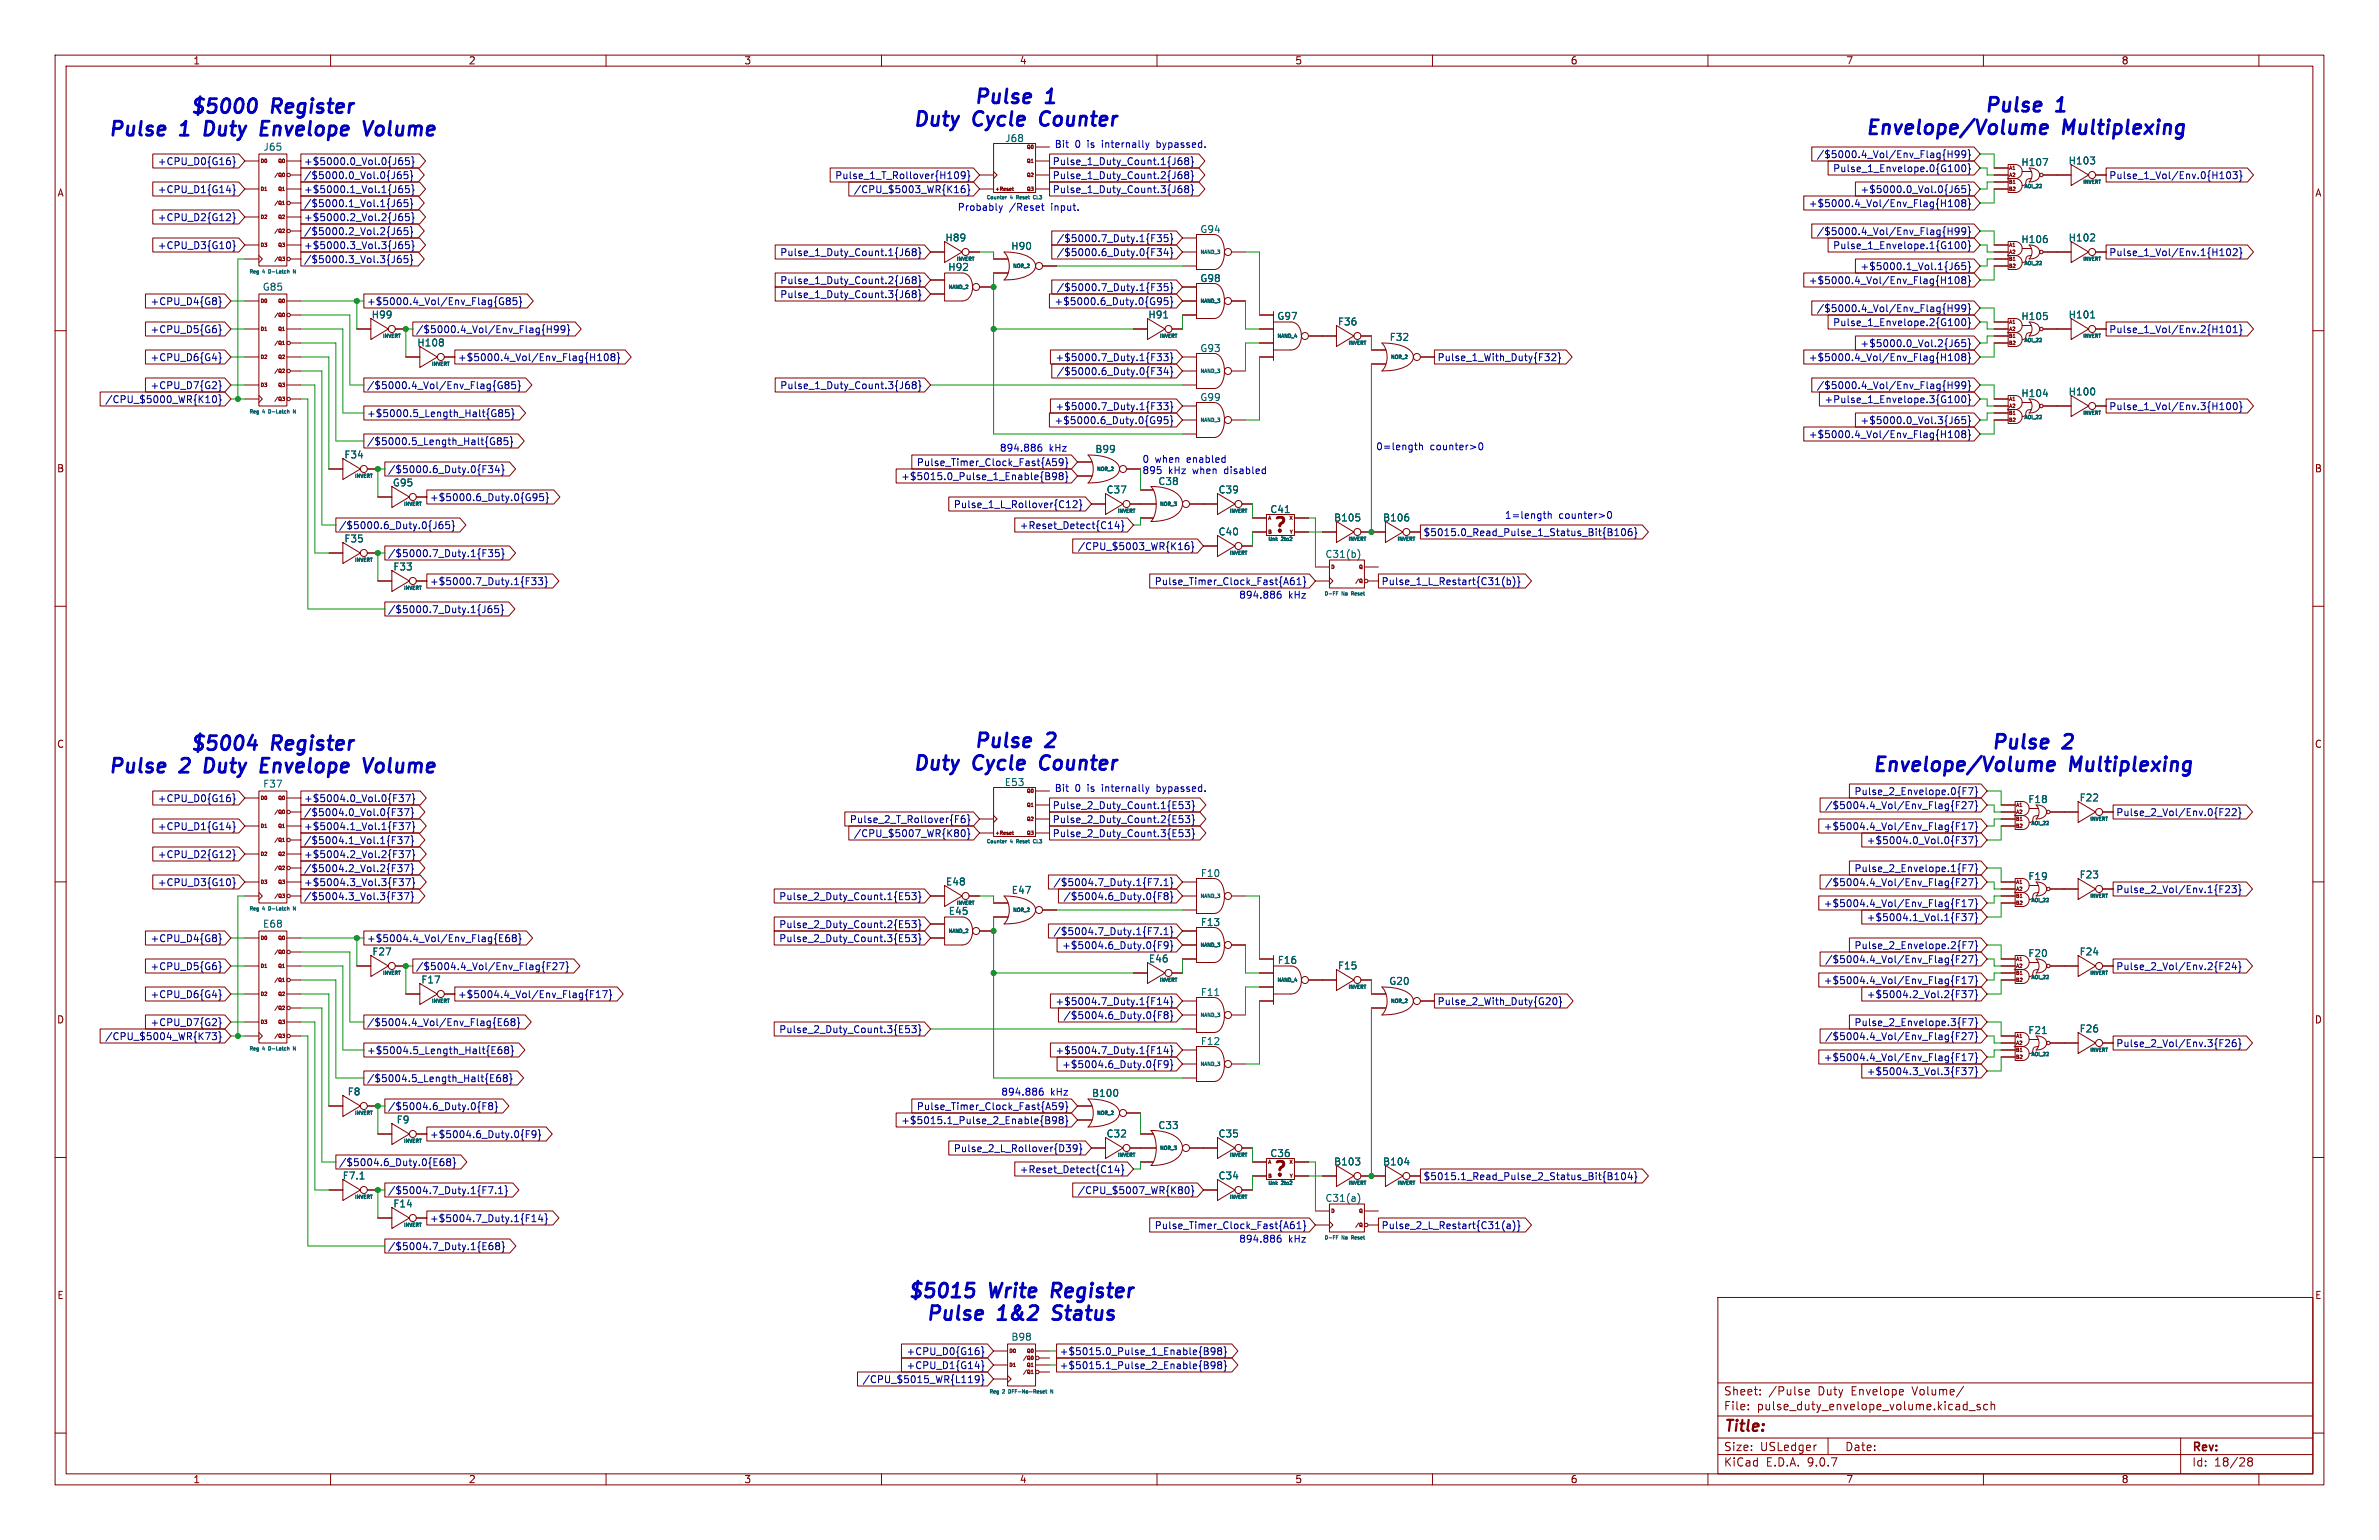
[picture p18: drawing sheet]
<svg xmlns="http://www.w3.org/2000/svg" width="432mm" height="279mm" viewBox="0 0 432 279" stroke-linecap="round" stroke-linejoin="round" font-family="sans-serif">
<defs><g id="words">
<g font-size="3.5" fill="#0000c2">
<text x="34.3" y="21.3">$5000</text>
<text x="49.3" y="21.3">Register</text>
<text x="165.5" y="23.6">Duty</text>
<text x="176.5" y="19.5">Pulse</text>
<text x="176.6" y="23.6">Cycle</text>
<text x="189.7" y="23.6">Counter</text>
<text x="189.9" y="19.5">1</text>
<text x="359.9" y="21.1">Pulse</text>
<text x="373.3" y="21.1">1</text>
<text x="19.4" y="25.4">Pulse</text>
<text x="32.7" y="25.4">1</text>
<text x="38.1" y="25.4">Duty</text>
<text x="49.3" y="25.4">Envelope</text>
<text x="69.1" y="25.4">Volume</text>
<text x="338.3" y="25.2">Envelope/Volume</text>
<text x="374.4" y="25.2">Multiplexing</text>
<text x="34.3" y="136.9">$5004</text>
<text x="49.3" y="136.9">Register</text>
<text x="176.5" y="136.4">Pulse</text>
<text x="189.9" y="136.4">2</text>
<text x="361.2" y="136.6">Pulse</text>
<text x="374.5" y="136.6">2</text>
<text x="19.4" y="141">Pulse</text>
<text x="32.7" y="141">2</text>
<text x="38.1" y="141">Duty</text>
<text x="49.3" y="141">Envelope</text>
<text x="69.1" y="141">Volume</text>
<text x="165.5" y="140.5">Duty</text>
<text x="176.6" y="140.5">Cycle</text>
<text x="189.7" y="140.5">Counter</text>
<text x="339.6" y="140.7">Envelope/Volume</text>
<text x="375.7" y="140.7">Multiplexing</text>
<text x="164.5" y="236.2">$5015</text>
<text x="179.6" y="236.2">Write</text>
<text x="191.8" y="236.2">Register</text>
<text x="167.8" y="240.3">Pulse</text>
<text x="181.2" y="240.3">1&amp;2</text>
<text x="192.1" y="240.3">Status</text>
</g>
<g font-size="3.5" fill="#840000">
<text x="230.8" y="97.3">?</text>
<text x="230.8" y="214.1">?</text>
</g>
<text font-size="2.8" fill="#840000" x="312.8" y="260.3">Title:</text>
<g font-size="2.1" fill="#840000">
<text x="312.8" y="256.1">File:</text>
<text x="312.8" y="253.4">Sheet:</text>
<text x="318.9" y="256.1">pulse_duty_envelope_volume.kicad_sch</text>
<text x="321" y="253.4">/Pulse</text>
<text x="330" y="253.4">Duty</text>
<text x="336.2" y="253.4">Envelope</text>
<text x="347.4" y="253.4">Volume/</text>
<text x="312.8" y="263.5">Size:</text>
<text x="319.5" y="263.5">USLedger</text>
<text x="334.8" y="263.5">Date:</text>
<text x="397.8" y="263.7">Rev:</text>
<text x="312.8" y="266.3">KiCad</text>
<text x="320.5" y="266.3">E.D.A.</text>
<text x="328.1" y="266.3">9.0.7</text>
<text x="397.8" y="266.3">Id:</text>
<text x="401.9" y="266.3">18/28</text>
</g>
<g font-size="1.8" fill="#840000">
<text x="35" y="11.9">1</text>
<text x="85" y="11.9">2</text>
<text x="135" y="11.9">3</text>
<text x="185" y="11.9">4</text>
<text x="235" y="11.9">5</text>
<text x="285" y="11.9">6</text>
<text x="335" y="11.9">7</text>
<text x="385" y="11.9">8</text>
<text x="10.3" y="35.9">A</text>
<text x="420.1" y="35.9">A</text>
<text x="10.3" y="85.9">B</text>
<text x="420.1" y="85.9">B</text>
<text x="10.3" y="135.9">C</text>
<text x="420.1" y="135.9">C</text>
<text x="10.3" y="185.9">D</text>
<text x="420.1" y="185.9">D</text>
<text x="10.3" y="235.9">E</text>
<text x="420.1" y="235.9">E</text>
<text x="35" y="269.3">1</text>
<text x="85" y="269.3">2</text>
<text x="135" y="269.3">3</text>
<text x="185" y="269.3">4</text>
<text x="235" y="269.3">5</text>
<text x="285" y="269.3">6</text>
<text x="335" y="269.3">7</text>
<text x="385" y="269.3">8</text>
</g>
<g font-size="1.8" fill="#006464">
<text x="47.7" y="27.5">J65</text>
<text x="182.4" y="26">J68</text>
<text x="366.8" y="30.3">H107</text>
<text x="375.4" y="30">H103</text>
<text x="171.5" y="44">H89</text>
<text x="183.4" y="45.5">H90</text>
<text x="217.8" y="42.5">G94</text>
<text x="366.8" y="44.3">H106</text>
<text x="375.4" y="44">H102</text>
<text x="47.6" y="52.9">G85</text>
<text x="172" y="49.3">H92</text>
<text x="217.8" y="51.4">G98</text>
<text x="67.4" y="58">H99</text>
<text x="208.3" y="58">H91</text>
<text x="231.7" y="58.2">G97</text>
<text x="242.7" y="59.2">F36</text>
<text x="366.8" y="58.3">H105</text>
<text x="375.4" y="58">H101</text>
<text x="75.7" y="63.1">H108</text>
<text x="217.8" y="64.1">G93</text>
<text x="252.1" y="62">F32</text>
<text x="375.4" y="71.9">H100</text>
<text x="217.8" y="73">G99</text>
<text x="366.8" y="72.2">H104</text>
<text x="62.4" y="83.4">F34</text>
<text x="198.7" y="82.4">B99</text>
<text x="71.2" y="88.5">G95</text>
<text x="200.7" y="89.7">C37</text>
<text x="207.3" y="86.2">895</text>
<text x="210.1" y="88.2">C38</text>
<text x="212.1" y="86.2">kHz</text>
<text x="221.1" y="89.7">C39</text>
<text x="230.5" y="93.3">C41</text>
<text x="242.1" y="94.8">B105</text>
<text x="250.9" y="94.8">B106</text>
<text x="62.4" y="98.6">F35</text>
<text x="221.1" y="97.3">C40</text>
<text x="240.5" y="101.4">C31(b)</text>
<text x="71.3" y="103.7">F33</text>
<text x="47.7" y="143.1">F37</text>
<text x="182.3" y="142.8">E53</text>
<text x="368.1" y="145.9">F18</text>
<text x="377.4" y="145.6">F22</text>
<text x="171.6" y="160.8">E48</text>
<text x="217.9" y="159.3">F10</text>
<text x="368.1" y="159.9">F19</text>
<text x="377.4" y="159.6">F23</text>
<text x="172.1" y="166.2">E45</text>
<text x="183.5" y="162.4">E47</text>
<text x="47.6" y="168.5">E68</text>
<text x="67.5" y="173.5">F27</text>
<text x="217.9" y="168.2">F13</text>
<text x="368.1" y="173.8">F20</text>
<text x="377.4" y="173.5">F24</text>
<text x="76.4" y="178.6">F17</text>
<text x="208.4" y="174.8">E46</text>
<text x="231.8" y="175.1">F16</text>
<text x="242.7" y="176.1">F15</text>
<text x="252.1" y="178.9">G20</text>
<text x="217.9" y="180.9">F11</text>
<text x="217.9" y="189.8">F12</text>
<text x="368.1" y="187.8">F21</text>
<text x="377.4" y="187.5">F26</text>
<text x="63" y="198.9">F8</text>
<text x="198.1" y="199.2">B100</text>
<text x="71.9" y="204">F9</text>
<text x="200.7" y="206.6">C32</text>
<text x="210.1" y="205">C33</text>
<text x="221.1" y="206.6">C35</text>
<text x="62.1" y="214.2">F7.1</text>
<text x="221.1" y="214.2">C34</text>
<text x="230.5" y="210.1">C36</text>
<text x="242.1" y="211.6">B103</text>
<text x="250.9" y="211.6">B104</text>
<text x="71.3" y="219.3">F14</text>
<text x="240.5" y="218.3">C31(a)</text>
<text x="183.5" y="243.4">B98</text>
</g>
<g font-size="1.8" fill="#0000c2">
<text x="191.3" y="27">Bit</text>
<text x="195.1" y="27">0</text>
<text x="197.5" y="27">is</text>
<text x="200.3" y="27">internally</text>
<text x="210.4" y="27">bypassed.</text>
<text x="173.7" y="38.5">Probably</text>
<text x="183.2" y="38.5">/Reset</text>
<text x="190.9" y="38.5">input.</text>
<text x="181.4" y="82.1">894.886</text>
<text x="190.4" y="82.1">kHz</text>
<text x="249.7" y="81.9">0=length</text>
<text x="259.6" y="81.9">counter&gt;0</text>
<text x="207.3" y="84.2">0</text>
<text x="209.6" y="84.2">when</text>
<text x="215.5" y="84.2">enabled</text>
<text x="216.6" y="86.2">when</text>
<text x="222.5" y="86.2">disabled</text>
<text x="273" y="94.3">1=length</text>
<text x="282.9" y="94.3">counter&gt;0</text>
<text x="209.5" y="106.4">Pulse_Timer_Clock_Fast{A61}</text>
<text x="224.8" y="108.8">894.886</text>
<text x="233.8" y="108.8">kHz</text>
<text x="191.3" y="143.9">Bit</text>
<text x="195.1" y="143.9">0</text>
<text x="197.5" y="143.9">is</text>
<text x="200.3" y="143.9">internally</text>
<text x="210.4" y="143.9">bypassed.</text>
<text x="181.6" y="199">894.886</text>
<text x="190.7" y="199">kHz</text>
<text x="209.5" y="223.2">Pulse_Timer_Clock_Fast{A61}</text>
<text x="224.8" y="225.7">894.886</text>
<text x="233.8" y="225.7">kHz</text>
</g>
<g font-size="1.8" fill="#000084">
<text x="329.7" y="28.9">/$5000.4_Vol/Env_Flag{H99}</text>
<text x="28.5" y="30.2">+CPU_D0{G16}</text>
<text x="28.5" y="35.2">+CPU_D1{G14}</text>
<text x="55.1" y="32.7">/$5000.0_Vol.0{J65}</text>
<text x="55.1" y="30.2">+$5000.0_Vol.0{J65}</text>
<text x="55.1" y="35.2">+$5000.1_Vol.1{J65}</text>
<text x="151.5" y="32.7">Pulse_1_T_Rollover{H109}</text>
<text x="154.9" y="35.2">/CPU_$5003_WR{K16}</text>
<text x="191" y="35.2">Pulse_1_Duty_Count.3{J68}</text>
<text x="191" y="32.7">Pulse_1_Duty_Count.2{J68}</text>
<text x="191" y="30.2">Pulse_1_Duty_Count.1{J68}</text>
<text x="332.6" y="31.4">Pulse_1_Envelope.0{G100}</text>
<text x="337.6" y="35.2">+$5000.0_Vol.0{J65}</text>
<text x="382.7" y="32.7">Pulse_1_Vol/Env.0{H103}</text>
<text x="28.5" y="40.3">+CPU_D2{G12}</text>
<text x="55.1" y="40.3">+$5000.2_Vol.2{J65}</text>
<text x="55.1" y="37.8">/$5000.1_Vol.1{J65}</text>
<text x="328.2" y="37.8">+$5000.4_Vol/Env_Flag{H108}</text>
<text x="28.5" y="45.4">+CPU_D3{G10}</text>
<text x="55.1" y="42.9">/$5000.2_Vol.2{J65}</text>
<text x="55.1" y="47.9">/$5000.3_Vol.3{J65}</text>
<text x="55.1" y="45.4">+$5000.3_Vol.3{J65}</text>
<text x="141.5" y="46.7">Pulse_1_Duty_Count.1{J68}</text>
<text x="191.7" y="44.1">/$5000.7_Duty.1{F35}</text>
<text x="191.7" y="46.7">/$5000.6_Duty.0{F34}</text>
<text x="329.7" y="42.9">/$5000.4_Vol/Env_Flag{H99}</text>
<text x="332.6" y="45.4">Pulse_1_Envelope.1{G100}</text>
<text x="382.7" y="46.7">Pulse_1_Vol/Env.1{H102}</text>
<text x="141.5" y="51.8">Pulse_1_Duty_Count.2{J68}</text>
<text x="191.7" y="53">/$5000.7_Duty.1{F35}</text>
<text x="328.2" y="51.8">+$5000.4_Vol/Env_Flag{H108}</text>
<text x="337.6" y="49.2">+$5000.1_Vol.1{J65}</text>
<text x="27.2" y="55.6">+CPU_D4{G8}</text>
<text x="66.5" y="55.6">+$5000.4_Vol/Env_Flag{G85}</text>
<text x="141.5" y="54.3">Pulse_1_Duty_Count.3{J68}</text>
<text x="191.3" y="55.6">+$5000.6_Duty.0{G95}</text>
<text x="329.7" y="56.8">/$5000.4_Vol/Env_Flag{H99}</text>
<text x="332.6" y="59.4">Pulse_1_Envelope.2{G100}</text>
<text x="27.2" y="60.6">+CPU_D5{G6}</text>
<text x="27.2" y="65.7">+CPU_D6{G4}</text>
<text x="75.4" y="60.6">/$5000.4_Vol/Env_Flag{H99}</text>
<text x="83" y="65.7">+$5000.4_Vol/Env_Flag{H108}</text>
<text x="191.5" y="65.7">+$5000.7_Duty.1{F33}</text>
<text x="260.8" y="65.7">Pulse_1_With_Duty{F32}</text>
<text x="328.2" y="65.7">+$5000.4_Vol/Env_Flag{H108}</text>
<text x="337.6" y="63.2">+$5000.0_Vol.2{J65}</text>
<text x="382.7" y="60.6">Pulse_1_Vol/Env.2{H101}</text>
<text x="27.2" y="70.8">+CPU_D7{G2}</text>
<text x="66.5" y="70.8">/$5000.4_Vol/Env_Flag{G85}</text>
<text x="141.5" y="70.8">Pulse_1_Duty_Count.3{J68}</text>
<text x="191.7" y="68.3">/$5000.6_Duty.0{F34}</text>
<text x="329.7" y="70.8">/$5000.4_Vol/Env_Flag{H99}</text>
<text x="19" y="73.3">/CPU_$5000_WR{K10}</text>
<text x="66.5" y="75.9">+$5000.5_Length_Halt{G85}</text>
<text x="191.3" y="77.2">+$5000.6_Duty.0{G95}</text>
<text x="191.5" y="74.6">+$5000.7_Duty.1{F33}</text>
<text x="331" y="73.3">+Pulse_1_Envelope.3{G100}</text>
<text x="337.6" y="77.2">+$5000.0_Vol.3{J65}</text>
<text x="382.7" y="74.6">Pulse_1_Vol/Env.3{H100}</text>
<text x="66.5" y="81">/$5000.5_Length_Halt{G85}</text>
<text x="328.2" y="79.7">+$5000.4_Vol/Env_Flag{H108}</text>
<text x="70.3" y="86">/$5000.6_Duty.0{F34}</text>
<text x="163.5" y="87.3">+$5015.0_Pulse_1_Enable{B98}</text>
<text x="166.3" y="84.8">Pulse_Timer_Clock_Fast{A59}</text>
<text x="77.9" y="91.1">+$5000.6_Duty.0{G95}</text>
<text x="173" y="92.4">Pulse_1_L_Rollover{C12}</text>
<text x="61.4" y="96.2">/$5000.6_Duty.0{J65}</text>
<text x="70.3" y="101.3">/$5000.7_Duty.1{F35}</text>
<text x="185" y="96.2">+Reset_Detect{C14}</text>
<text x="195.5" y="100">/CPU_$5003_WR{K16}</text>
<text x="258.3" y="97.5">$5015.0_Read_Pulse_1_Status_Bit{B106}</text>
<text x="77.9" y="106.4">+$5000.7_Duty.1{F33}</text>
<text x="250.7" y="106.4">Pulse_1_L_Restart{C31(b)}</text>
<text x="70.3" y="111.4">/$5000.7_Duty.1{J65}</text>
<text x="28.5" y="145.7">+CPU_D0{G16}</text>
<text x="55.1" y="145.7">+$5004.0_Vol.0{F37}</text>
<text x="55.1" y="148.3">/$5004.0_Vol.0{F37}</text>
<text x="154.2" y="149.5">Pulse_2_T_Rollover{F6}</text>
<text x="191" y="147">Pulse_2_Duty_Count.1{E53}</text>
<text x="191" y="149.5">Pulse_2_Duty_Count.2{E53}</text>
<text x="331.2" y="147">/$5004.4_Vol/Env_Flag{F27}</text>
<text x="336.5" y="144.5">Pulse_2_Envelope.0{F7}</text>
<text x="384" y="148.3">Pulse_2_Vol/Env.0{F22}</text>
<text x="28.5" y="155.9">+CPU_D2{G12}</text>
<text x="28.5" y="150.8">+CPU_D1{G14}</text>
<text x="55.1" y="150.8">+$5004.1_Vol.1{F37}</text>
<text x="55.1" y="155.9">+$5004.2_Vol.2{F37}</text>
<text x="55.1" y="153.4">/$5004.1_Vol.1{F37}</text>
<text x="154.9" y="152.1">/CPU_$5007_WR{K80}</text>
<text x="191" y="152.1">Pulse_2_Duty_Count.3{E53}</text>
<text x="330.9" y="150.8">+$5004.4_Vol/Env_Flag{F17}</text>
<text x="338.7" y="153.4">+$5004.0_Vol.0{F37}</text>
<text x="28.5" y="161">+CPU_D3{G10}</text>
<text x="55.1" y="158.4">/$5004.2_Vol.2{F37}</text>
<text x="55.1" y="161">+$5004.3_Vol.3{F37}</text>
<text x="191.1" y="161">/$5004.7_Duty.1{F7.1}</text>
<text x="331.2" y="161">/$5004.4_Vol/Env_Flag{F27}</text>
<text x="336.5" y="158.4">Pulse_2_Envelope.1{F7}</text>
<text x="55.1" y="163.5">/$5004.3_Vol.3{F37}</text>
<text x="141.3" y="163.5">Pulse_2_Duty_Count.1{E53}</text>
<text x="192.9" y="163.5">/$5004.6_Duty.0{F8}</text>
<text x="330.9" y="164.8">+$5004.4_Vol/Env_Flag{F17}</text>
<text x="338.7" y="167.3">+$5004.1_Vol.1{F37}</text>
<text x="384" y="162.2">Pulse_2_Vol/Env.1{F23}</text>
<text x="27.2" y="171.1">+CPU_D4{G8}</text>
<text x="66.5" y="171.1">+$5004.4_Vol/Env_Flag{E68}</text>
<text x="141.3" y="168.6">Pulse_2_Duty_Count.2{E53}</text>
<text x="141.3" y="171.1">Pulse_2_Duty_Count.3{E53}</text>
<text x="191.1" y="169.9">/$5004.7_Duty.1{F7.1}</text>
<text x="192.7" y="172.4">+$5004.6_Duty.0{F9}</text>
<text x="336.5" y="172.4">Pulse_2_Envelope.2{F7}</text>
<text x="27.2" y="176.2">+CPU_D5{G6}</text>
<text x="75.4" y="176.2">/$5004.4_Vol/Env_Flag{F27}</text>
<text x="330.9" y="178.8">+$5004.4_Vol/Env_Flag{F17}</text>
<text x="331.2" y="174.9">/$5004.4_Vol/Env_Flag{F27}</text>
<text x="384" y="176.2">Pulse_2_Vol/Env.2{F24}</text>
<text x="27.2" y="181.3">+CPU_D6{G4}</text>
<text x="83" y="181.3">+$5004.4_Vol/Env_Flag{F17}</text>
<text x="191.5" y="182.6">+$5004.7_Duty.1{F14}</text>
<text x="192.9" y="185.1">/$5004.6_Duty.0{F8}</text>
<text x="260.8" y="182.6">Pulse_2_With_Duty{G20}</text>
<text x="338.7" y="181.3">+$5004.2_Vol.2{F37}</text>
<text x="19" y="188.9">/CPU_$5004_WR{K73}</text>
<text x="27.2" y="186.4">+CPU_D7{G2}</text>
<text x="66.5" y="186.4">/$5004.4_Vol/Env_Flag{E68}</text>
<text x="66.5" y="191.5">+$5004.5_Length_Halt{E68}</text>
<text x="141.3" y="187.6">Pulse_2_Duty_Count.3{E53}</text>
<text x="191.5" y="191.5">+$5004.7_Duty.1{F14}</text>
<text x="331.2" y="188.9">/$5004.4_Vol/Env_Flag{F27}</text>
<text x="336.5" y="186.4">Pulse_2_Envelope.3{F7}</text>
<text x="384" y="190.2">Pulse_2_Vol/Env.3{F26}</text>
<text x="66.5" y="196.5">/$5004.5_Length_Halt{E68}</text>
<text x="192.7" y="194">+$5004.6_Duty.0{F9}</text>
<text x="330.9" y="192.7">+$5004.4_Vol/Env_Flag{F17}</text>
<text x="338.7" y="195.3">+$5004.3_Vol.3{F37}</text>
<text x="70.3" y="201.6">/$5004.6_Duty.0{F8}</text>
<text x="166.3" y="201.6">Pulse_Timer_Clock_Fast{A59}</text>
<text x="77.9" y="206.7">+$5004.6_Duty.0{F9}</text>
<text x="163.5" y="204.2">+$5015.1_Pulse_2_Enable{B98}</text>
<text x="173" y="209.2">Pulse_2_L_Rollover{D39}</text>
<text x="61.4" y="211.8">/$5004.6_Duty.0{E68}</text>
<text x="185" y="213">+Reset_Detect{C14}</text>
<text x="258.3" y="214.3">$5015.1_Read_Pulse_2_Status_Bit{B104}</text>
<text x="70.3" y="216.9">/$5004.7_Duty.1{F7.1}</text>
<text x="77.9" y="221.9">+$5004.7_Duty.1{F14}</text>
<text x="195.5" y="216.9">/CPU_$5007_WR{K80}</text>
<text x="70.3" y="227">/$5004.7_Duty.1{E68}</text>
<text x="250.7" y="223.2">Pulse_2_L_Restart{C31(a)}</text>
<text x="156.5" y="251.1">/CPU_$5015_WR{L119}</text>
<text x="164.4" y="246.1">+CPU_D0{G16}</text>
<text x="164.4" y="248.6">+CPU_D1{G14}</text>
<text x="192.2" y="248.6">+$5015.1_Pulse_2_Enable{B98}</text>
<text x="192.2" y="246.1">+$5015.0_Pulse_1_Enable{B98}</text>
</g>
<g font-size=".9" fill="#840000">
<text x="47.1" y="29.8">D0</text>
<text x="50.3" y="29.8">Q0</text>
<text x="186.2" y="27.2">Q0</text>
<text x="186.2" y="29.8">Q1</text>
<text x="47.1" y="34.8">D1</text>
<text x="49.7" y="32.3">/Q0</text>
<text x="50.3" y="34.8">Q1</text>
<text x="180.5" y="34.8">+Reset</text>
<text x="186.2" y="32.3">Q2</text>
<text x="186.2" y="34.8">Q3</text>
<text x="364.5" y="33.6">B1</text>
<text x="364.5" y="34.8">B2</text>
<text x="364.5" y="31">A1</text>
<text x="364.5" y="32.3">A2</text>
<text x="47.1" y="39.9">D2</text>
<text x="49.7" y="37.4">/Q1</text>
<text x="50.3" y="39.9">Q2</text>
<text x="47.1" y="45">D3</text>
<text x="49.7" y="42.5">/Q2</text>
<text x="49.7" y="47.5">/Q3</text>
<text x="50.3" y="45">Q3</text>
<text x="364.5" y="47.5">B1</text>
<text x="364.5" y="45">A1</text>
<text x="364.5" y="46.3">A2</text>
<text x="364.5" y="48.8">B2</text>
<text x="47.1" y="55.2">D0</text>
<text x="49.7" y="57.7">/Q0</text>
<text x="50.3" y="55.2">Q0</text>
<text x="364.5" y="59">A1</text>
<text x="47.1" y="60.2">D1</text>
<text x="47.1" y="65.3">D2</text>
<text x="49.7" y="62.8">/Q1</text>
<text x="50.3" y="60.2">Q1</text>
<text x="50.3" y="65.3">Q2</text>
<text x="364.5" y="61.5">B1</text>
<text x="364.5" y="62.8">B2</text>
<text x="364.5" y="60.2">A2</text>
<text x="47.1" y="70.4">D3</text>
<text x="49.7" y="67.9">/Q2</text>
<text x="50.3" y="70.4">Q3</text>
<text x="49.7" y="72.9">/Q3</text>
<text x="364.5" y="75.5">B1</text>
<text x="364.5" y="76.7">B2</text>
<text x="364.5" y="72.9">A1</text>
<text x="364.5" y="74.2">A2</text>
<text x="230" y="94.5">A</text>
<text x="233.9" y="94.5">X</text>
<text x="230" y="97.1">B</text>
<text x="233.9" y="97.1">Y</text>
<text x="241.4" y="103.4">D</text>
<text x="245.8" y="106">/Q</text>
<text x="246.5" y="103.4">Q</text>
<text x="47.1" y="145.3">D0</text>
<text x="49.7" y="147.9">/Q0</text>
<text x="50.3" y="145.3">Q0</text>
<text x="186.2" y="144.1">Q0</text>
<text x="186.2" y="146.6">Q1</text>
<text x="186.2" y="149.1">Q2</text>
<text x="365.7" y="149.1">B1</text>
<text x="365.8" y="146.6">A1</text>
<text x="365.8" y="147.9">A2</text>
<text x="47.1" y="150.4">D1</text>
<text x="47.1" y="155.5">D2</text>
<text x="49.7" y="152.9">/Q1</text>
<text x="50.3" y="150.4">Q1</text>
<text x="50.3" y="155.5">Q2</text>
<text x="180.5" y="151.7">+Reset</text>
<text x="186.2" y="151.7">Q3</text>
<text x="365.7" y="150.4">B2</text>
<text x="47.1" y="160.6">D3</text>
<text x="49.7" y="158">/Q2</text>
<text x="50.3" y="160.6">Q3</text>
<text x="365.8" y="160.6">A1</text>
<text x="365.8" y="161.8">A2</text>
<text x="49.7" y="163.1">/Q3</text>
<text x="365.7" y="163.1">B1</text>
<text x="365.7" y="164.4">B2</text>
<text x="47.1" y="170.7">D0</text>
<text x="49.7" y="173.3">/Q0</text>
<text x="50.3" y="170.7">Q0</text>
<text x="47.1" y="175.8">D1</text>
<text x="49.7" y="178.3">/Q1</text>
<text x="50.3" y="175.8">Q1</text>
<text x="365.7" y="177.1">B1</text>
<text x="365.7" y="178.3">B2</text>
<text x="365.8" y="174.5">A1</text>
<text x="365.8" y="175.8">A2</text>
<text x="47.1" y="180.9">D2</text>
<text x="47.1" y="186">D3</text>
<text x="49.7" y="183.4">/Q2</text>
<text x="50.3" y="180.9">Q2</text>
<text x="50.3" y="186">Q3</text>
<text x="49.7" y="188.5">/Q3</text>
<text x="365.7" y="191">B1</text>
<text x="365.8" y="188.5">A1</text>
<text x="365.8" y="189.8">A2</text>
<text x="365.7" y="192.3">B2</text>
<text x="230" y="211.4">A</text>
<text x="230" y="213.9">B</text>
<text x="233.9" y="211.4">X</text>
<text x="233.9" y="213.9">Y</text>
<text x="241.4" y="220.3">D</text>
<text x="246.5" y="220.3">Q</text>
<text x="245.8" y="222.8">/Q</text>
<text x="183" y="245.7">D0</text>
<text x="186.2" y="245.7">Q0</text>
<text x="183" y="248.2">D1</text>
<text x="185.6" y="246.9">/Q0</text>
<text x="185.6" y="249.5">/Q1</text>
<text x="186.2" y="248.2">Q1</text>
</g>
<g font-size=".9" fill="#006464">
<text x="367.3" y="34.3">AOI_22</text>
<text x="378" y="33.6">INVERT</text>
<text x="179" y="36.4">Counter</text>
<text x="183.4" y="36.4">4</text>
<text x="184.8" y="36.4">Reset</text>
<text x="188.3" y="36.4">CL3</text>
<text x="173.5" y="47.5">INVERT</text>
<text x="217.7" y="46.3">NAND_3</text>
<text x="378" y="47.5">INVERT</text>
<text x="45.1" y="49.8">Reg</text>
<text x="47.7" y="49.8">4</text>
<text x="49.1" y="49.8">D-Latch</text>
<text x="172" y="52.6">NAND_2</text>
<text x="183.7" y="48.8">NOR_2</text>
<text x="367.3" y="48.3">AOI_22</text>
<text x="217.7" y="55.2">NAND_3</text>
<text x="69.4" y="61.5">INVERT</text>
<text x="210.3" y="61.5">INVERT</text>
<text x="231.7" y="61.5">NAND_4</text>
<text x="244.6" y="62.8">INVERT</text>
<text x="252.3" y="65.3">NOR_2</text>
<text x="367.3" y="62.3">AOI_22</text>
<text x="378" y="61.5">INVERT</text>
<text x="78.2" y="66.6">INVERT</text>
<text x="217.7" y="67.9">NAND_3</text>
<text x="45.1" y="75.2">Reg</text>
<text x="47.7" y="75.2">4</text>
<text x="49.1" y="75.2">D-Latch</text>
<text x="217.7" y="76.7">NAND_3</text>
<text x="367.3" y="76.2">AOI_22</text>
<text x="378" y="75.5">INVERT</text>
<text x="64.3" y="86.9">INVERT</text>
<text x="199" y="85.6">NOR_2</text>
<text x="73.2" y="92">INVERT</text>
<text x="202.7" y="93.3">INVERT</text>
<text x="210.4" y="92">NOR_3</text>
<text x="223" y="93.3">INVERT</text>
<text x="223" y="100.9">INVERT</text>
<text x="230.1" y="98.3">Unk</text>
<text x="232.6" y="98.3">2to2</text>
<text x="244.6" y="98.3">INVERT</text>
<text x="253.5" y="98.3">INVERT</text>
<text x="64.3" y="102.1">INVERT</text>
<text x="73.2" y="107.2">INVERT</text>
<text x="240.3" y="108.2">D-FF</text>
<text x="243.6" y="108.2">No</text>
<text x="245.6" y="108.2">Reset</text>
<text x="368.6" y="149.9">AOI_22</text>
<text x="379.2" y="149.1">INVERT</text>
<text x="179" y="153.2">Counter</text>
<text x="183.4" y="153.2">4</text>
<text x="184.8" y="153.2">Reset</text>
<text x="188.3" y="153.2">CL3</text>
<text x="45.1" y="165.4">Reg</text>
<text x="47.7" y="165.4">4</text>
<text x="49.1" y="165.4">D-Latch</text>
<text x="173.5" y="164.4">INVERT</text>
<text x="183.7" y="165.6">NOR_2</text>
<text x="217.7" y="163.1">NAND_3</text>
<text x="368.6" y="163.9">AOI_22</text>
<text x="379.2" y="163.1">INVERT</text>
<text x="172" y="169.5">NAND_2</text>
<text x="217.7" y="172">NAND_3</text>
<text x="69.4" y="177.1">INVERT</text>
<text x="210.3" y="178.3">INVERT</text>
<text x="231.7" y="178.3">NAND_4</text>
<text x="244.6" y="179.6">INVERT</text>
<text x="368.6" y="177.8">AOI_22</text>
<text x="379.2" y="177.1">INVERT</text>
<text x="78.2" y="182.2">INVERT</text>
<text x="217.7" y="184.7">NAND_3</text>
<text x="252.3" y="182.2">NOR_2</text>
<text x="45.1" y="190.8">Reg</text>
<text x="47.7" y="190.8">4</text>
<text x="49.1" y="190.8">D-Latch</text>
<text x="368.6" y="191.8">AOI_22</text>
<text x="379.2" y="191">INVERT</text>
<text x="217.7" y="193.6">NAND_3</text>
<text x="64.3" y="202.5">INVERT</text>
<text x="199" y="202.5">NOR_2</text>
<text x="73.2" y="207.6">INVERT</text>
<text x="210.4" y="208.8">NOR_3</text>
<text x="202.7" y="210.1">INVERT</text>
<text x="223" y="210.1">INVERT</text>
<text x="230.1" y="215.2">Unk</text>
<text x="232.6" y="215.2">2to2</text>
<text x="244.6" y="215.2">INVERT</text>
<text x="253.5" y="215.2">INVERT</text>
<text x="64.3" y="217.7">INVERT</text>
<text x="223" y="217.7">INVERT</text>
<text x="73.2" y="222.8">INVERT</text>
<text x="240.3" y="225.1">D-FF</text>
<text x="243.6" y="225.1">No</text>
<text x="245.6" y="225.1">Reset</text>
<text x="179.4" y="253">Reg</text>
<text x="182" y="253">2</text>
<text x="183.4" y="253">DFF-No-Reset</text>
</g>
</g></defs>
<g fill="none" stroke="#840000" stroke-width=".18">
<path d="M10 10h411.8v259.4h-411.8zM12 12h407.8v255.4h-407.8zM60 10v2M110 10v2M160 10v2M210 10v2M260 10v2M310 10v2M360 10v2M410 10v2M27.7 27.9h15.6l1.1 1.3-1.1 1.3h-15.6zM27.7 38.1h15.6l1.1 1.3-1.1 1.2h-15.6z"/>
<path d="M27.7 33h15.6l1.1 1.3-1.1 1.3h-15.6zM44.4 29.2h2.6M44.4 34.3h2.6M44.4 39.4h2.6M47 27.9h5.1v20.4h-5.1zM48.1 34.6h.3M51.3 36.7l.2-.2v.6M51.3 37.1h.3M51.3 31.5l.1-.1a.29 .29 0 0 1 .3 .3 .29 .29 0 0 1-.4 .3M52.1 29.2h2.5M52.1 34.3h2.5M52.1 39.4h2.5"/>
<path d="M52.7 31.8h1.9M52.7 36.8h1.9M54.6 38.1h21.5l1.2 1.3-1.2 1.2h-21.5zM54.6 35.6h21.3l1.1 1.2-1.1 1.3h-21.3zM54.6 30.5h21.3l1.1 1.3-1.1 1.2h-21.3zM54.6 27.9h21.5l1.2 1.3-1.2 1.3h-21.5zM54.6 33h21.5l1.2 1.3-1.2 1.3h-21.5zM150.7 30.5h26l1.1 1.3-1.1 1.2h-26zM154.1 33h22.6l1.1 1.3-1.1 1.3h-22.6zM177.8 34.3h2.5M177.8 31.8h2.5M180.3 26h7.7v8.9h-7.7z"/>
<path d="M180.3 31.1l.7 .7-.7 .6M183.7 34.2h.3M183.8 33.9v.6l.2 .1M188 29.2h2.5M188 34.3h2.5M188 31.8h2.5M188 26.7h2.5M190.5 33h27.1l1.1 1.3-1.1 1.3h-27.1zM190.5 30.5h27.1l1.1 1.3-1.1 1.2h-27.1zM190.5 27.9h27.1l1.1 1.3-1.1 1.3h-27.1zM327.4 35.6h30.9l1.1 1.2-1.1 1.3h-30.9zM328.8 26.7h29.5l1.1 1.2-1.1 1.3h-29.5z"/>
<path d="M331.8 29.2h26.5l1.1 1.3-1.1 1.3h-26.5zM336.8 33h21.5l1.1 1.3-1.1 1.3h-21.5zM361.9 34.3h2.6M361.9 31.8h2.6M361.9 30.5h2.6M361.9 33h2.6M364.5 29.8h1.3a1.27 1.27 0 0 1 1.2 1.3 1.27 1.27 0 0 1-1.2 1.3h-1.3zM364.5 32.4h1.3a1.27 1.27 0 0 1 1.2 1.3 1.27 1.27 0 0 1-1.2 1.2h-1.3zM365.4 33.3h.4M367 31.1h1.7M368.3 30.5a1.51 1.51 0 0 1 1.9 1.5 1.72 1.72 0 0 1-1.9 1 1.8 1.8 0 0 0 0-2.5zM368.7 32.4h-.5a1 1 0 0 0-.6 1l-.6 .3"/>
<path d="M370.8 31.8h5.1M375.9 29.8l3.2 2-3.2 1.9zM380.4 31.8h1.9M382.3 30.5h25.6l1.1 1.3-1.1 1.2h-25.6zM26.4 58.4h14.4l1.1 1.3-1.1 1.3h-14.4zM26.4 53.3h14.4l1.1 1.3-1.1 1.3h-14.4zM27.7 43.2h15.6l1.1 1.3-1.1 1.2h-15.6zM44.4 59.7h2.6M44.4 54.6h2.6M44.4 44.5h2.6M44.4 47h2.6M47 53.3h5.1v20.4h-5.1z"/>
<path d="M47 46.4l.6 .6-.6 .6M48.1 60h.3M51.2 46.6h.4l-.2 .3h.2v.3M51.3 41.6h.3M51.3 56.9l.1-.1a.29 .29 0 0 1 .3 .3 .29 .29 0 0 1-.4 .3M51.6 41.6h.1M51.6 47.2l-.3 .1M51.6 41.6v.2l-.4 .4h.4M51.6 47.2h.1M52.1 59.7h2.5M52.1 54.6h2.5M52.1 44.5h2.5"/>
<path d="M52.7 57.2h1.9M52.7 47h1.9M52.7 41.9h1.9M54.6 40.6h21.3l1.1 1.3-1.1 1.3h-21.3zM54.6 45.7h21.3l1.1 1.3-1.1 1.3h-21.3zM54.6 43.2h21.5l1.2 1.3-1.2 1.2h-21.5zM64.8 59.7h2.5M66 53.3h29.7l1.1 1.3-1.1 1.3h-29.7zM67.3 57.8l3.2 1.9-3.2 1.9zM71.8 59.7h1.9M74.9 58.4h29.5l1.1 1.3-1.1 1.3h-29.5zM140.7 52.1h27.1l1.1 1.2-1.1 1.3h-27.1z"/>
<path d="M140.7 44.4h27.1l1.1 1.3-1.1 1.3h-27.1zM140.7 49.5h27.1l1.1 1.3-1.1 1.3h-27.1zM168.9 50.8h2.5M168.9 53.3h2.5M168.9 45.7h2.5M171.4 49.5h3.2a1.9 1.9 0 0 1 1.9 1.8 2.58 2.58 0 0 1-1.5 3.3h-3.6zM171.4 43.8l3.2 1.9-3.2 1.9zM175.9 45.7h1.9M177.8 52.1h2.5M180.3 47h2.6M180.3 49.5h2.6M182.2 45.7a6.9 6.9 0 0 1 5.5 1.7 1.58 1.58 0 0 1-.9 2.4 9.1 9.1 0 0 1-4.6 1 3.8 3.8 0 0 0 0-5.1z"/>
<path d="M189.2 48.3h2.6M190.5 53.3h23l1.1 1.3-1.1 1.3h-23zM190.9 41.9h22.6l1.1 1.3-1.1 1.3h-22.6zM190.9 50.8h22.6l1.1 1.3-1.1 1.2h-22.6zM190.9 44.4h22.6l1.1 1.3-1.1 1.3h-22.6zM205.7 59.7h2.6M208.3 57.8l3.2 1.9-3.2 1.9zM212.7 59.7h1.9M214.6 52.1h2.6M214.6 54.6h2.6M214.6 57.2h2.6M214.6 45.7h2.6"/>
<path d="M214.6 48.3h2.6M214.6 43.2h2.6M217.2 51.4h3.1a1.96 1.96 0 0 1 1.8 2 4.1 4.1 0 0 1-1 4.1l-.7 .3h-3.2zM217.2 42.5h3.1a1.96 1.96 0 0 1 1.8 2 4.1 4.1 0 0 1-1 4.2l-.7 .2h-3.2zM223.5 54.6h2.6M223.5 45.7h2.6M228.6 59.7h2.5M228.6 57.2h2.5M231.1 58.4h3.2a1.9 1.9 0 0 1 1.8 1.8 2.58 2.58 0 0 1-1.4 3.3h-3.6zM231.1 56.5v1.9M242.6 59.1l3.1 1.9-3.1 1.9zM327.4 49.5h30.9l1.1 1.3-1.1 1.3h-30.9z"/>
<path d="M328.8 54.6h29.5l1.1 1.3-1.1 1.3h-29.5zM328.8 40.6h29.5l1.1 1.3-1.1 1.3h-29.5zM331.8 57.1h26.5l1.1 1.3-1.1 1.3h-26.5zM331.8 43.2h26.5l1.1 1.3-1.1 1.2h-26.5zM336.8 47h21.5l1.1 1.3-1.1 1.2h-21.5zM361.9 59.7h2.6M361.9 45.7h2.6M361.9 44.5h2.6M361.9 47h2.6M361.9 48.3h2.6M361.9 58.4h2.6M364.5 43.8h1.3a1.27 1.27 0 0 1 1.2 1.3 1.27 1.27 0 0 1-1.2 1.3h-1.3z"/>
<path d="M364.5 46.4h1.3a1.27 1.27 0 0 1 1.2 1.2 1.27 1.27 0 0 1-1.2 1.3h-1.3zM365.4 47.3h.4M367 59.1h1.7M367 45.1h1.7M368.3 58.4a1.51 1.51 0 0 1 1.9 1.5 1.72 1.72 0 0 1-1.9 1.1 1.8 1.8 0 0 0 0-2.6zM368.3 44.5a1.51 1.51 0 0 1 1.9 1.5 1.72 1.72 0 0 1-1.9 1 1.8 1.8 0 0 0 0-2.5zM368.7 46.4h-.5a1 1 0 0 0-.6 1l-.6 .2M370.8 59.7h5.1M370.8 45.7h5.1M375.9 43.8l3.2 1.9-3.2 1.9zM375.9 57.8l3.2 1.9-3.2 1.9zM380.4 59.7h1.9"/>
<path d="M380.4 45.7h1.9M382.3 44.4h25.6l1.1 1.3-1.1 1.3h-25.6zM382.3 58.4h25.6l1.1 1.3-1.1 1.3h-25.6zM10 60h2M18.2 71.1h22.6l1.1 1.3-1.1 1.3h-22.6zM26.4 63.5h14.4l1.1 1.3-1.1 1.2h-14.4zM26.4 68.6h14.4l1.1 1.3-1.1 1.2h-14.4zM44.4 64.8h2.6M44.4 69.9h2.6M44.4 72.4h2.6M47 71.8l.6 .6-.6 .6M51.2 72h.4l-.2 .3h.2"/>
<path d="M51.3 62.5h.3M51.3 62.1l.2-.2v.6M51.3 67h.2l.1 .1-.4 .5h.4M51.6 72.3h.1M51.6 72.3v.3l-.3 .1M52.1 64.8h2.5M52.1 69.9h2.5M52.7 72.4h1.9M52.7 62.2h1.9M52.7 67.3h1.9M66 73.7h28.3l1.1 1.2-1.1 1.3h-28.3zM66 68.6h29.4l1.1 1.3-1.1 1.2h-29.4z"/>
<path d="M66 78.7h28l1.2 1.3-1.2 1.3h-28zM73.7 64.8h2.5M76.2 62.9l3.2 1.9-3.2 1.9zM80.6 64.8h1.9M82.5 63.5h31l1.1 1.3-1.1 1.2h-31zM140.7 68.6h27.1l1.1 1.3-1.1 1.2h-27.1zM190.5 74.9h23l1.1 1.3-1.1 1.3h-23zM190.7 72.4h22.8l1.1 1.3-1.1 1.2h-22.8zM190.7 63.5h22.8l1.1 1.3-1.1 1.2h-22.8zM190.9 66h22.6l1.1 1.3-1.1 1.3h-22.6zM214.6 64.8h2.6M214.6 69.9h2.6"/>
<path d="M214.6 67.3h2.6M214.6 73.7h2.6M214.6 76.2h2.6M214.6 78.7h2.6M217.2 64.1h3.1a1.96 1.96 0 0 1 1.8 2 4.1 4.1 0 0 1-1 4.1l-.7 .3h-3.2zM217.2 73h3.1a1.96 1.96 0 0 1 1.8 2 4.1 4.1 0 0 1-1 4.1l-.7 .3h-3.2zM223.5 67.3h2.6M223.5 76.2h2.6M228.6 64.8h2.5M228.6 62.2h2.5M231.1 63.5v1.9M237.5 61h5.1"/>
<path d="M247 61h1.9M248.9 63.5h2.6M248.9 66h2.6M250.8 62.2a6.9 6.9 0 0 1 5.4 1.7 1.58 1.58 0 0 1-.8 2.5 9.1 9.1 0 0 1-4.6 .9 3.8 3.8 0 0 0 0-5.1zM257.8 64.8h2.5M260.3 63.5h23.9l1.2 1.3-1.2 1.2h-23.9zM327.4 77.5h30.9l1.1 1.2-1.1 1.3h-30.9zM327.4 63.5h30.9l1.1 1.3-1.1 1.2h-30.9zM328.8 68.6h29.5l1.1 1.3-1.1 1.2h-29.5zM330.2 71.1h28.1l1.1 1.3-1.1 1.3h-28.1zM336.8 61h21.5l1.1 1.2-1.1 1.3h-21.5zM336.8 74.9h21.5l1.1 1.3-1.1 1.3h-21.5z"/>
<path d="M361.9 72.4h2.6M361.9 62.2h2.6M361.9 73.7h2.6M361.9 76.2h2.6M361.9 61h2.6M361.9 74.9h2.6M365.4 61.2h.4M365.4 75.2h.4M365.8 60.3h-1.3v-2.5h1.3a1.27 1.27 0 0 1 1.2 1.3 1.27 1.27 0 0 1-1.2 1.2M365.8 60.3h-1.3v2.6h1.3M365.8 60.3a1.27 1.27 0 0 1 1.2 1.3 1.27 1.27 0 0 1-1.2 1.3M365.8 74.3h-1.3v-2.5h1.3a1.27 1.27 0 0 1 1.2 1.2 1.27 1.27 0 0 1-1.2 1.3"/>
<path d="M365.8 74.3h-1.3v2.5h1.3M365.8 74.3a1.27 1.27 0 0 1 1.2 1.3 1.27 1.27 0 0 1-1.2 1.2M367 73h1.7M368.3 72.4a1.51 1.51 0 0 1 1.9 1.5 1.72 1.72 0 0 1-1.9 1 1.8 1.8 0 0 0 0-2.5zM368.7 60.3l-.5 .1a1 1 0 0 0-.6 1l-.6 .2M368.7 74.3l-.5 .1a1 1 0 0 0-.6 .9l-.6 .3M370.8 73.7h5.1M375.9 71.8l3.2 1.9-3.2 1.9zM380.4 73.7h1.9M382.3 72.4h25.6l1.1 1.3-1.1 1.2h-25.6zM419.8 60h2M59.7 85.1h2.5"/>
<path d="M61 94h22.5l1.1 1.3-1.1 1.2h-22.5zM62.2 83.2l3.2 1.9-3.2 1.9zM62.2 98.4l3.2 1.9-3.2 1.9zM66.7 85.1h1.9M68.6 90.2h2.5M69.8 99.1h22.7l1.1 1.2-1.1 1.3h-22.7zM69.8 83.8h22.7l1.1 1.3-1.1 1.3h-22.7zM71.1 88.3l3.2 1.9-3.2 1.9zM75.6 90.2h1.9M77.5 88.9h23l1.1 1.3-1.1 1.2h-23zM162.7 85.1h31.8l1.1 1.3-1.1 1.2h-31.8zM165.5 82.5h29l1.1 1.3-1.1 1.3h-29z"/>
<path d="M172.2 90.2h24.8l1.1 1.2-1.1 1.3h-24.8zM184.2 94h20.4l1.1 1.3-1.1 1.2h-20.4zM194.7 97.8h22.6l1.1 1.3-1.1 1.2h-22.6zM195.6 83.8h2.6M195.6 86.4h2.6M197.5 82.6a6.9 6.9 0 0 1 5.4 1.6 1.58 1.58 0 0 1-.8 2.5 9.1 9.1 0 0 1-4.6 .9 3.8 3.8 0 0 0 0-5zM198.1 91.4h2.6M200.7 89.5l3.1 1.9-3.1 1.9zM204.5 85.1h2.5M205.1 91.4h4.7M207 88.9h2.3M207 94h2.3"/>
<path d="M208.9 88.3a6.6 6.6 0 0 1 5.2 1.8 2.26 2.26 0 0 1-.8 3.5 8 8 0 0 1-4.4 1 5.7 5.7 0 0 0 0-6.3zM215.9 91.4h5.1M218.4 99.1h2.6M221 97.2l3.2 1.9-3.2 1.9zM221 89.5l3.2 1.9-3.2 1.9zM225.4 91.4h1.9M225.4 99.1h1.9M227.3 96.5h2.6M227.3 94h2.6M229.9 93.3h5v3.9h-5zM234.9 96.5h2.6M234.9 94h2.6"/>
<path d="M240 96.5h2.6M242.6 94.6l3.1 1.9-3.1 1.9zM247 96.5h4.5M251.5 94.6l3.1 1.9-3.1 1.9zM255.9 96.5h1.9M257.8 95.2h40.3l1.1 1.3-1.1 1.3h-40.3zM10 110h2M59.7 100.3h2.5M66.7 100.3h1.9M68.6 105.4h2.5M69.8 109.2h22.6l1.1 1.3-1.1 1.3h-22.6zM71.1 103.5l3.2 1.9-3.2 1.9z"/>
<path d="M75.6 105.4h1.9M77.5 104.1h22.8l1.1 1.3-1.1 1.3h-22.8zM208.7 104.1h28.9l1.2 1.3-1.2 1.3h-28.9zM238.8 105.4h2.5M238.8 102.9h2.5M241.3 101.6h6.3v5.1h-6.3zM241.3 104.8l.6 .6-.6 .6M246.9 105.1l.3 .2v.3l-.3 .1M247 105.6l.2 .2M247.6 102.9h2.6M248.3 105.4h1.9M250.2 104.1h26.7l1.1 1.3-1.1 1.3h-26.7z"/>
<path d="M419.8 110h2M10 160h2M27.7 153.7h15.6l1.1 1.2-1.1 1.3h-15.6zM27.7 158.7h15.6l1.1 1.3-1.1 1.3h-15.6zM27.7 148.6h15.6l1.1 1.3-1.1 1.2h-15.6zM27.7 143.5h15.6l1.1 1.3-1.1 1.3h-15.6zM44.4 144.8h2.6M44.4 149.9h2.6M44.4 154.9h2.6M47 143.5h5.1v20.3h-5.1zM48.1 150.1h.3M51.3 152.2l.2-.1v.6"/>
<path d="M51.3 152.7h.3M51.3 157.2h.3M51.3 147h.1a.29 .29 0 0 1 .3 .3 .29 .29 0 0 1-.4 .2M51.6 157.2h.1M51.6 157.2v.2l-.4 .4h.4M52.1 144.8h2.5M52.1 149.9h2.5M52.1 154.9h2.5M52.7 147.3h1.9M52.7 152.4h1.9M52.7 157.5h1.9M54.6 143.5h21.7l1.1 1.3-1.1 1.3h-21.7z"/>
<path d="M54.6 148.6h21.7l1.1 1.3-1.1 1.2h-21.7zM54.6 146h21.4l1.1 1.3-1.1 1.3h-21.4zM54.6 153.7h21.7l1.1 1.2-1.1 1.3h-21.7zM54.6 156.2h21.4l1.1 1.3-1.1 1.3h-21.4zM54.6 151.1h21.4l1.1 1.3-1.1 1.3h-21.4zM54.6 158.7h21.7l1.1 1.3-1.1 1.3h-21.7zM153.3 147.3h23.4l1.1 1.3-1.1 1.3h-23.4zM154.1 149.9h22.6l1.1 1.2-1.1 1.3h-22.6zM177.8 148.6h2.5M177.8 151.1h2.5M180.3 142.9h7.7v8.9h-7.7zM180.3 148l.7 .6-.7 .6"/>
<path d="M183.7 151h.3M183.8 150.8v.5l.2 .1M188 148.6h2.5M188 151.1h2.5M188 143.5h2.5M188 146.1h2.5M190.3 158.7h23.2l1.1 1.3-1.1 1.3h-23.2zM190.5 144.8h27.3l1.1 1.3-1.1 1.2h-27.3zM190.5 147.3h27.3l1.1 1.3-1.1 1.3h-27.3zM190.5 149.9h27.3l1.1 1.2-1.1 1.3h-27.3zM217.2 159.4h3.1a1.96 1.96 0 0 1 1.8 1.9 4.1 4.1 0 0 1-1 4.2l-.7 .2h-3.2zM330.1 148.6h29.5l1.1 1.3-1.1 1.2h-29.5z"/>
<path d="M330.4 158.7h29.2l1.1 1.3-1.1 1.3h-29.2zM330.4 144.8h29.2l1.1 1.3-1.1 1.2h-29.2zM335.7 142.2h23.9l1.1 1.3-1.1 1.3h-23.9zM335.7 156.2h23.9l1.1 1.3-1.1 1.3h-23.9zM337.9 151.1h21.7l1.1 1.3-1.1 1.3h-21.7zM363.2 148.6h2.6M363.2 146.1h2.6M363.2 149.9h2.6M363.2 147.3h2.6M365.8 145.4h1.2a1.27 1.27 0 0 1 1.3 1.3 1.27 1.27 0 0 1-1.3 1.3h-1.2zM365.8 148h1.2a1.27 1.27 0 0 1 1.3 1.2 1.27 1.27 0 0 1-1.3 1.3h-1.2zM365.8 159.4h1.2a1.27 1.27 0 0 1 1.3 1.3 1.27 1.27 0 0 1-1.3 1.2h-1.2z"/>
<path d="M366.7 148.9h.3M368.3 146.7h1.7M369.6 146.1a1.51 1.51 0 0 1 1.8 1.5 1.72 1.72 0 0 1-1.8 1 1.8 1.8 0 0 0 0-2.5zM370 148h-.6a1 1 0 0 0-.5 1l-.6 .2M372.1 147.3h5.1M377.2 145.4l3.2 1.9-3.2 1.9zM377.2 159.4l3.2 1.9-3.2 1.9zM381.6 147.3h1.9M383.5 146h24.2l1.1 1.3-1.1 1.3h-24.2zM419.8 160h2M26.4 179.1h14.4l1.1 1.2-1.1 1.3h-14.4zM26.4 168.9h14.4l1.1 1.3-1.1 1.3h-14.4z"/>
<path d="M26.4 174h14.4l1.1 1.3-1.1 1.2h-14.4zM44.4 160h2.6M44.4 162.6h2.6M44.4 175.3h2.6M44.4 170.2h2.6M47 168.9h5.1v20.3h-5.1zM47 161.9l.6 .7-.6 .6M48.1 175.5h.3M51.2 162.2h.4l-.2 .3h.2M51.3 177.6l.2-.1v.6M51.3 178.1h.3M51.3 172.4h.1a.29 .29 0 0 1 .3 .3 .29 .29 0 0 1-.4 .2"/>
<path d="M51.6 162.5h.1M51.6 162.5v.3h-.3M52.1 160h2.5M52.1 175.3h2.5M52.1 170.2h2.5M52.7 177.8h1.9M52.7 162.6h1.9M52.7 172.7h1.9M54.6 161.3h21.4l1.1 1.3-1.1 1.2h-21.4zM64.8 175.3h2.5M66 168.9h29.6l1.1 1.3-1.1 1.3h-29.6zM67.3 173.4l3.2 1.9-3.2 1.9z"/>
<path d="M71.8 175.3h1.9M74.9 174h29.2l1.2 1.3-1.2 1.2h-29.2zM76.2 178.4l3.2 1.9-3.2 1.9zM82.5 179.1h29.5l1.1 1.2-1.1 1.3h-29.5zM140.5 161.3h27.3l1.1 1.3-1.1 1.2h-27.3zM140.5 166.4h27.3l1.1 1.2-1.1 1.3h-27.3zM140.5 168.9h27.3l1.1 1.3-1.1 1.3h-27.3zM168.9 162.6h2.5M168.9 170.2h2.5M168.9 167.6h2.5M171.4 160.7l3.2 1.9-3.2 1.9zM171.4 166.4h3.2a1.9 1.9 0 0 1 1.9 1.8 2.58 2.58 0 0 1-1.5 3.2l-3.6 .1z"/>
<path d="M175.9 162.6h1.9M177.8 168.9h2.5M180.3 163.8h2.6M180.3 166.4h2.6M182.2 162.6a6.9 6.9 0 0 1 5.5 1.6 1.58 1.58 0 0 1-.9 2.5 9.1 9.1 0 0 1-4.6 .9 3.8 3.8 0 0 0 0-5zM189.2 165.1h2.6M190.3 167.6h23.2l1.1 1.3-1.1 1.3h-23.2zM191.9 170.2h21.6l1.1 1.3-1.1 1.2h-21.6zM192.1 161.3h21.4l1.1 1.3-1.1 1.2h-21.4zM205.7 176.5h2.6M208.3 174.6l3.2 1.9-3.2 1.9zM212.7 176.5h1.9"/>
<path d="M214.6 168.9h2.6M214.6 171.5h2.6M214.6 174h2.6M214.6 160h2.6M214.6 162.6h2.6M214.6 165.1h2.6M217.2 168.3h3.1a1.96 1.96 0 0 1 1.8 1.9 4.1 4.1 0 0 1-1 4.2l-.7 .2h-3.2zM223.5 171.5h2.6M223.5 162.6h2.6M228.6 174h2.5M228.6 176.5h2.5M228.6 179.1h2.5"/>
<path d="M231.1 175.3h3.2a1.9 1.9 0 0 1 1.8 1.8 2.58 2.58 0 0 1-1.4 3.2h-3.6zM231.1 173.4v1.9M237.5 177.8h5.1M242.6 175.9l3.1 1.9-3.1 1.9zM247 177.8h1.9M250.8 179.1a6.9 6.9 0 0 1 5.4 1.6 1.58 1.58 0 0 1-.8 2.5 9.1 9.1 0 0 1-4.6 1 3.8 3.8 0 0 0 0-5.1zM330.1 162.6h29.5l1.1 1.2-1.1 1.3h-29.5zM330.1 176.5h29.5l1.1 1.3-1.1 1.3h-29.5zM330.4 172.7h29.2l1.1 1.3-1.1 1.3h-29.2zM335.7 170.2h23.9l1.1 1.3-1.1 1.2h-23.9zM337.9 165.1h21.7l1.1 1.3-1.1 1.2h-21.7zM337.9 179.1h21.7l1.1 1.2-1.1 1.3h-21.7z"/>
<path d="M363.2 174h2.6M363.2 176.5h2.6M363.2 177.8h2.6M363.2 160h2.6M363.2 162.6h2.6M363.2 175.3h2.6M363.2 163.8h2.6M363.2 161.3h2.6M366.7 162.8h.3M366.7 176.8h.3M367 161.9h-1.2v2.6h1.2M367 161.9a1.27 1.27 0 0 1 1.3 1.3 1.27 1.27 0 0 1-1.3 1.3"/>
<path d="M367 175.9h-1.2v-2.5h1.2a1.27 1.27 0 0 1 1.3 1.2 1.27 1.27 0 0 1-1.3 1.3M367 175.9h-1.2v2.5h1.2M367 175.9a1.27 1.27 0 0 1 1.3 1.3 1.27 1.27 0 0 1-1.3 1.2M368.3 160.7h1.7M368.3 174.6h1.7M369.6 160a1.51 1.51 0 0 1 1.8 1.5 1.72 1.72 0 0 1-1.8 1.1 1.8 1.8 0 0 0 0-2.6zM369.6 174a1.51 1.51 0 0 1 1.8 1.5 1.72 1.72 0 0 1-1.8 1 1.8 1.8 0 0 0 0-2.5zM370 161.9l-.6 .1a1 1 0 0 0-.5 1l-.6 .2M370 175.9l-.6 .1a1 1 0 0 0-.5 .9l-.6 .3M372.1 175.3h5.1M372.1 161.3h5.1M377.2 173.4l3.2 1.9-3.2 1.9z"/>
<path d="M381.6 175.3h1.9M381.6 161.3h1.9M383.5 174h24.2l1.1 1.3-1.1 1.2h-24.2zM383.5 160h24.2l1.1 1.3-1.1 1.3h-24.2zM18.2 186.7h22.6l1.1 1.3-1.1 1.2h-22.6zM26.4 184.1h14.4l1.1 1.3-1.1 1.3h-14.4zM44.4 180.3h2.6M44.4 185.4h2.6M44.4 188h2.6M47 187.3l.6 .7-.6 .6M51.2 187.6h.4l-.2 .3h.2M51.3 182.6l.2-.1 .1 .2-.4 .5h.4"/>
<path d="M51.6 187.9h.1M51.6 187.9v.3h-.3M52.1 180.3h2.5M52.1 185.4h2.5M52.7 188h1.9M52.7 182.9h1.9M62.2 198.8l3.2 1.9-3.2 1.9zM66 194.3h27.9l1.1 1.3-1.1 1.3h-27.9zM66 184.1h29.3l1.1 1.3-1.1 1.3h-29.3zM66 189.2h28.2l1.1 1.3-1.1 1.3h-28.2zM69.8 199.4h21.5l1.1 1.3-1.1 1.2h-21.5zM73.7 180.3h2.5"/>
<path d="M80.6 180.3h1.9M140.5 185.4h27.3l1.1 1.3-1.1 1.3h-27.3zM165.5 199.4h29l1.1 1.3-1.1 1.2h-29zM190.7 180.3h22.8l1.1 1.3-1.1 1.3h-22.8zM190.7 189.2h22.8l1.1 1.3-1.1 1.3h-22.8zM191.9 191.8h21.6l1.1 1.2-1.1 1.3h-21.6zM192.1 182.9h21.4l1.1 1.3-1.1 1.2h-21.4zM197.5 199.4a6.9 6.9 0 0 1 5.4 1.7 1.58 1.58 0 0 1-.8 2.4 9.1 9.1 0 0 1-4.6 1 3.8 3.8 0 0 0 0-5.1zM214.6 181.6h2.6M214.6 184.2h2.6M214.6 186.7h2.6M214.6 190.5h2.6"/>
<path d="M214.6 193h2.6M214.6 195.6h2.6M217.2 181h3.1a1.96 1.96 0 0 1 1.8 1.9 4.1 4.1 0 0 1-1 4.2l-.7 .2h-3.2zM217.2 189.9h3.1a1.96 1.96 0 0 1 1.8 1.9 4.1 4.1 0 0 1-1 4.2l-.7 .2h-3.2zM223.5 184.2h2.6M223.5 193h2.6M228.6 181.6h2.5M231.1 180.3v1.9M248.9 180.3h2.6M248.9 182.9h2.6M257.8 181.6h2.5M260.3 180.3h24.1l1.1 1.3-1.1 1.3h-24.1z"/>
<path d="M330.1 190.5h29.5l1.1 1.3-1.1 1.2h-29.5zM330.4 186.7h29.2l1.1 1.3-1.1 1.2h-29.2zM335.7 184.1h23.9l1.1 1.3-1.1 1.3h-23.9zM337.9 193h21.7l1.1 1.3-1.1 1.3h-21.7zM363.2 190.5h2.6M363.2 188h2.6M363.2 189.2h2.6M363.2 191.8h2.6M365.8 187.3h1.2a1.27 1.27 0 0 1 1.3 1.3 1.27 1.27 0 0 1-1.3 1.3h-1.2zM365.8 189.9h1.2a1.27 1.27 0 0 1 1.3 1.2 1.27 1.27 0 0 1-1.3 1.3h-1.2zM366.7 190.8h.3M368.3 188.6h1.7"/>
<path d="M369.6 188a1.51 1.51 0 0 1 1.8 1.5 1.72 1.72 0 0 1-1.8 1 1.8 1.8 0 0 0 0-2.5zM370 189.9h-.6a1 1 0 0 0-.5 1l-.6 .2M372.1 189.2h5.1M377.2 187.3l3.2 1.9-3.2 1.9zM381.6 189.2h1.9M383.5 188h24.2l1.1 1.2-1.1 1.3h-24.2zM10 210h2M59.7 200.7h2.5M59.7 215.9h2.5M61 209.5h22.6l1.2 1.3-1.2 1.3h-22.6zM62.2 214l3.2 1.9-3.2 1.9zM66.7 200.7h1.9"/>
<path d="M66.7 215.9h1.9M68.6 205.7h2.5M69.8 214.6h23.3l1.1 1.3-1.1 1.3h-23.3zM71.1 203.8l3.2 1.9-3.2 1.9zM71.1 219.1l3.2 1.9-3.2 1.9zM75.6 205.7h1.9M77.5 219.7h22.8l1.1 1.3-1.1 1.3h-22.8zM77.5 204.5h21.6l1.1 1.2-1.1 1.3h-21.6zM162.7 201.9h31.8l1.1 1.3-1.1 1.3h-31.8zM172.2 207h24.8l1.1 1.3-1.1 1.3h-24.8zM184.2 210.8h20.4l1.1 1.3-1.1 1.3h-20.4zM194.7 214.6h22.6l1.1 1.3-1.1 1.3h-22.6z"/>
<path d="M195.6 200.7h2.6M195.6 203.2h2.6M198.1 208.3h2.6M200.7 206.4l3.1 1.9-3.1 1.9zM204.5 201.9h2.5M205.1 208.3h4.7M207 205.7h2.3M207 210.8h2.3M208.9 205.1a6.6 6.6 0 0 1 5.2 1.8 2.26 2.26 0 0 1-.8 3.5 8 8 0 0 1-4.4 1.1 5.7 5.7 0 0 0 0-6.4zM215.9 208.3h5.1M218.4 215.9h2.6M221 206.4l3.2 1.9-3.2 1.9z"/>
<path d="M221 214l3.2 1.9-3.2 1.9zM225.4 208.3h1.9M225.4 215.9h1.9M227.3 213.4h2.6M227.3 210.8h2.6M229.9 210.2h5v3.8h-5zM234.9 213.4h2.6M234.9 210.8h2.6M238.8 219.7h2.5M240 213.4h2.6M241.3 218.4h6.3v5.1h-6.3zM242.6 211.5l3.1 1.9-3.1 1.9z"/>
<path d="M247 213.4h4.5M247.6 219.7h2.6M251.5 211.5l3.1 1.9-3.1 1.9zM255.9 213.4h1.9M257.8 212.1h40.3l1.1 1.3-1.1 1.2h-40.3zM419.8 210h2M68.6 221h2.5M69.8 224.8h22.7l1.1 1.3-1.1 1.2h-22.7zM75.6 221h1.9M208.7 221h28.9l1.2 1.3-1.2 1.2h-28.9zM238.8 222.3h2.5M241.3 221.6l.6 .7-.6 .6"/>
<path d="M246.9 221.9l.3 .2v.3l-.3 .1M247 222.4l.2 .2M248.3 222.3h1.9M250.2 221h26.7l1.1 1.3-1.1 1.2h-26.7zM311.8 235.4h108v32h-108zM10 260h2M155.6 248.9h23.6l1.1 1.3-1.1 1.3h-23.6zM163.6 243.8h15.6l1.1 1.3-1.1 1.3h-15.6zM163.6 246.4h15.6l1.1 1.3-1.1 1.2h-15.6zM180.3 245.1h2.6M180.3 247.7h2.6M180.3 250.2h2.6"/>
<path d="M182.9 243.8h5.1v7.7h-5.1zM182.9 249.6l.6 .6-.6 .6M183.9 247.9h.4M187.2 249.2h.3M187.2 248.8l.1-.2v.6M187.2 246.6h.2M187.4 246.1h-.2M187.4 246.1h.1M187.5 246.1v.5M187.5 246.6h-.1M188 245.1h2.5M188 247.7h2.5"/>
<path d="M188.6 246.4h1.9M188.6 248.9h1.9M191.8 246.4h31.8l1.1 1.3-1.1 1.2h-31.8zM191.8 243.8h31.8l1.1 1.3-1.1 1.3h-31.8zM311.8 256.9h108M311.8 250.9h108M317.3 255.6v.2M317.3 254.9v.1M319.5 252.9v.2M319.5 252.2v.1M327.7 252.6l.7-.2-.1-.2-.4-.1-.2 .2 .1 .7h.5M356.4 251.5l-1.3 1.9"/>
<path d="M356.9 254.8l.1 .1M357 254.3v1.5M357 255.7l-.1 .1M357.4 255.9h1.1M359.4 254.9l-.4-.1-.2 .2 .1 .2 .5 .2v.3h-.6M360.8 254.9l-.5-.1-.3 .3v.4l.2 .2h.6M361.4 254.9l.2-.1 .4 .1v.9M361.4 254.3v1.5M419.8 260h2M60 267.4v2M110 267.4v2M160 267.4v2"/>
<path d="M210 267.4v2M260 267.4v2M310 267.4v2M311.8 263.9h108M311.8 260.9h108M329.5 262.2h.2M331.8 260.9v3M360 267.4v2M395.8 260.9v6.5M408.3 265.1l-.3-.3 .3-.3 .4 .1 .1 .2-.3 .3M408.3 265.1l-.3 .3v.4l.3 .2 .4-.1 .1-.2v-.4l-.3-.2M408.3 265.1h.2"/>
<path d="M410 267.4v2"/>
<circle cx="52.4" cy="31.8" r=".32"/>
<circle cx="52.4" cy="36.8" r=".32"/>
<circle cx="370.5" cy="31.8" r=".32"/>
<circle cx="379.7" cy="31.7" r=".63"/>
<circle cx="52.4" cy="41.9" r=".32"/>
<circle cx="52.4" cy="57.2" r=".32"/>
<circle cx="52.4" cy="47" r=".32"/>
<circle cx="71.1" cy="59.7" r=".63"/>
<circle cx="175.3" cy="45.7" r=".63"/>
<circle cx="177.2" cy="52.1" r=".63"/>
<circle cx="188.6" cy="48.3" r=".63"/>
<circle cx="212.1" cy="59.7" r=".63"/>
<circle cx="222.9" cy="54.6" r=".63"/>
<circle cx="222.9" cy="45.7" r=".63"/>
<circle cx="370.5" cy="45.7" r=".32"/>
<circle cx="370.5" cy="59.7" r=".32"/>
<circle cx="379.7" cy="59.7" r=".63"/>
<circle cx="379.7" cy="45.7" r=".63"/>
<circle cx="52.4" cy="67.3" r=".32"/>
<circle cx="52.4" cy="72.4" r=".32"/>
<circle cx="52.4" cy="62.2" r=".32"/>
<circle cx="80" cy="64.8" r=".63"/>
<circle cx="222.9" cy="76.2" r=".63"/>
<circle cx="222.9" cy="67.3" r=".63"/>
<circle cx="236.9" cy="61" r=".63"/>
<circle cx="246.4" cy="61" r=".63"/>
<circle cx="257.2" cy="64.8" r=".63"/>
<circle cx="370.5" cy="73.7" r=".32"/>
<circle cx="379.7" cy="73.7" r=".63"/>
<circle cx="66" cy="85.1" r=".63"/>
<circle cx="74.9" cy="90.2" r=".63"/>
<circle cx="203.8" cy="85.1" r=".63"/>
<circle cx="204.5" cy="91.4" r=".63"/>
<circle cx="215.3" cy="91.4" r=".63"/>
<circle cx="224.8" cy="99.1" r=".63"/>
<circle cx="224.8" cy="91.4" r=".63"/>
<circle cx="246.4" cy="96.5" r=".63"/>
<circle cx="255.3" cy="96.5" r=".63"/>
<circle cx="66" cy="100.3" r=".63"/>
<circle cx="74.9" cy="105.4" r=".63"/>
<circle cx="248" cy="105.4" r=".32"/>
<circle cx="52.4" cy="152.4" r=".32"/>
<circle cx="52.4" cy="157.5" r=".32"/>
<circle cx="52.4" cy="147.3" r=".32"/>
<circle cx="371.8" cy="147.3" r=".32"/>
<circle cx="381" cy="147.3" r=".63"/>
<circle cx="52.4" cy="177.8" r=".32"/>
<circle cx="52.4" cy="172.7" r=".32"/>
<circle cx="52.4" cy="162.6" r=".32"/>
<circle cx="71.1" cy="175.3" r=".63"/>
<circle cx="175.3" cy="162.6" r=".63"/>
<circle cx="177.2" cy="168.9" r=".63"/>
<circle cx="188.6" cy="165.1" r=".63"/>
<circle cx="212.1" cy="176.5" r=".63"/>
<circle cx="222.9" cy="162.6" r=".63"/>
<circle cx="222.9" cy="171.4" r=".63"/>
<circle cx="236.9" cy="177.8" r=".63"/>
<circle cx="246.4" cy="177.8" r=".63"/>
<circle cx="371.8" cy="175.3" r=".32"/>
<circle cx="371.8" cy="161.3" r=".32"/>
<circle cx="381" cy="161.3" r=".63"/>
<circle cx="381" cy="175.3" r=".63"/>
<circle cx="52.4" cy="182.9" r=".32"/>
<circle cx="52.4" cy="188" r=".32"/>
<circle cx="80" cy="180.3" r=".63"/>
<circle cx="222.9" cy="184.1" r=".63"/>
<circle cx="222.9" cy="193" r=".63"/>
<circle cx="257.2" cy="181.6" r=".63"/>
<circle cx="371.8" cy="189.2" r=".32"/>
<circle cx="381" cy="189.2" r=".63"/>
<circle cx="66" cy="200.7" r=".63"/>
<circle cx="66" cy="215.9" r=".63"/>
<circle cx="74.9" cy="205.7" r=".63"/>
<circle cx="203.8" cy="201.9" r=".63"/>
<circle cx="204.5" cy="208.3" r=".63"/>
<circle cx="215.3" cy="208.3" r=".63"/>
<circle cx="224.8" cy="208.3" r=".63"/>
<circle cx="224.8" cy="215.9" r=".63"/>
<circle cx="246.4" cy="213.4" r=".63"/>
<circle cx="255.3" cy="213.4" r=".63"/>
<circle cx="74.9" cy="221" r=".63"/>
<circle cx="248" cy="222.3" r=".32"/>
<circle cx="188.3" cy="246.4" r=".32"/>
<circle cx="188.3" cy="248.9" r=".32"/>
</g>
<g fill="none" stroke="#006464" stroke-width=".18">
<path d="M182.5 35.7v.4M182.7 35.7l-.2 .1M184.5 35.8h.2M184.7 35.5h-.2v.6M187.9 35.5a.28 .28 0 0 0-.4 .3 .28 .28 0 0 0 .4 .2M370.8 28.8h.9l-.6 1.2M379.4 28.5h.8l-.4 .5M380.1 29.1v.5M48.9 48.9h-.1v.7h.1M53.6 48.9v.7l-.4-.7v.7M211.2 57.7h.7M371.5 57.3v.6"/>
<path d="M371.5 43.3v.6M379.4 43.7h.8M379.5 57.7h.7M380.1 42.6v.4M48.9 74.3h-.1v.7h.1M53.6 74.3v.7l-.4-.7v.7M80.4 61.6v.3M80.4 62.2v.5M370.9 71.5h.8M380.1 70.6v.8M233.3 93h.7M246.1 93.3h.6"/>
<path d="M246.4 99.7a1.46 1.46 0 0 1 0 1.9M246.7 93.8l.1 .2-.1 .5M255.6 93.8l.1 .2-.1 .5M242.6 107.6h.2M242.6 107.3h.3M245.3 107.7h.2M245.5 107.3h-.2v.7M182.5 152.5v.4M182.7 152.5l-.2 .1M184.5 152.6h.2M184.7 152.3h-.2v.6M187.9 152.4a.28 .28 0 0 0-.4 .2 .28 .28 0 0 0 .4 .3"/>
<path d="M48.9 164.5h-.1v.6h.1M53.6 164.5v.6l-.4-.6v.6M48.9 189.9h-.1v.6h.1M53.6 189.9v.6l-.4-.6v.6M202.7 197.8l.2 .3-.2 .7M220.5 180.6h.7M370.7 187.5h.7M65.4 213.9h.7M246 210.1h.8l-.4 .5M246.4 216.5a1.46 1.46 0 0 1 0 2M246.7 210.6l.1 .2-.1 .5M255 210.9h.8"/>
<path d="M242.6 224.5h.2M242.6 224.2h.3M245.3 224.5h.2M245.5 224.2h-.2v.6M183.2 252.1h-.1v.7h.1M189.4 252.3l.2 .2-.3 .1M189.6 252.7l-.2 .1M189.8 252.3h.2M189.9 252.1v.6l.1 .1M191.1 252.1v.7l-.4-.7v.7"/>
</g>
<g fill="none" stroke="#000084" stroke-width=".18">
<path d="M41.1 34.5h.8M41.5 28.6h.2M41.6 29.1l.2 .2v.3l-.2 .3M41.6 38.8l.2 .2v.3l-.8 .7h.8M41.7 34.1v.9M42.3 28.4l.2 .2v.6l.2 .2-.2 .2v.6l-.2 .2M42.3 33.5l.2 .2v.6l.2 .2-.2 .2v.6l-.2 .1M42.3 38.6l.2 .2v.6l.2 .2-.2 .1v.6l-.2 .2M71.6 31.2l-.1 1M71.6 36.2l-.1 1.1M72.7 31.2h-.3a.86 .86 0 0 0 0 1.2l.4-.1v-.4l-.2-.3h-.2l-.3 .3M72.7 36.2l-.3 .1a.86 .86 0 0 0 0 1.2l.4-.1v-.4l-.2-.3h-.2l-.3 .3"/>
<path d="M73 33.7l-.4 .1a.86 .86 0 0 0 0 1.2l.4-.2 .1-.4-.3-.2h-.2l-.2 .2M73 28.6l-.4 .1a.86 .86 0 0 0 0 1.2l.4-.1 .1-.5-.3-.2h-.2l-.2 .2M73 38.8h-.4a.86 .86 0 0 0 0 1.2l.4-.1 .1-.4-.3-.2h-.2l-.2 .2M74 31.2h-.6l-.1 .6 .2-.2 .4 .1 .2 .2-.1 .4-.2 .1-.5-.1M74 36.2h-.6l-.1 .6 .2-.1 .4 .1 .2 .2-.1 .4-.2 .1-.5-.1M74.2 33.7h-.6v.6l.2-.1h.4l.1 .2-.1 .4-.1 .2-.5-.2M74.2 28.6h-.6v.6l.2-.1 .4 .1 .1 .1-.1 .5-.1 .1-.5-.1M74.2 38.8h-.6v.6l.2-.1h.4l.1 .2-.1 .4-.1 .1-.5-.1M74.5 31l.2 .2v.6l.2 .1-.2 .2v.6l-.2 .2M74.5 36l.2 .2v.6l.2 .2-.2 .2v.6l-.2 .2M74.7 33.5l.3 .2v.6l.1 .2-.1 .2v.6l-.3 .1M74.7 28.4l.3 .2v.6l.1 .2-.1 .2v.6l-.3 .2"/>
<path d="M74.7 38.6l.3 .2v.6l.1 .2-.1 .1v.6l-.3 .2M173.2 35h.8M173.4 31.3l.1-.1a.68 .68 0 0 1 .5 .6 .68 .68 0 0 1-.5 .6l-.1-.1M175.1 33.7l-.4 .1a.86 .86 0 0 0 0 1.2l.4-.2 .1-.4-.3-.2h-.3l-.1 .2M175.2 31.7l-.3 .2h-.3l-.1-.2v-.3l.2-.2h.2l.3 .2a.84 .84 0 0 1-.4 1h-.2M175.6 33.5l.2 .2v.6l.2 .2-.2 .2v.6l-.2 .1M175.6 31l.2 .2v.6l.2 .1-.2 .2v.6l-.2 .2M214.4 33.7l-.3 .1a.86 .86 0 0 0 0 1.2l.4-.2v-.4l-.2-.2h-.2l-.3 .2M214.4 28.6l-.3 .1a.86 .86 0 0 0 0 1.2l.4-.1v-.5l-.2-.2h-.2l-.3 .2M214.4 31.2h-.3a.86 .86 0 0 0 0 1.2l.4-.1v-.4l-.2-.3h-.2l-.3 .3M215.3 34.2l-.3-.2 .3-.3h.2l.3 .2-.3 .3M215.3 34.2l-.3 .3 .1 .3 .2 .2 .3-.1 .2-.2v-.2l-.3-.3"/>
<path d="M215.3 29.2l-.3-.3 .3-.3h.2l.3 .3-.3 .3M215.3 29.2l-.3 .2 .1 .4 .2 .1 .3-.1 .2-.2v-.2l-.3-.2M215.3 31.7l-.3-.2 .3-.3h.2l.3 .2-.3 .3M215.3 31.7l-.3 .2 .1 .4 .2 .1h.3l.2-.2v-.3l-.3-.2M215.3 34.2h.2M215.3 31.7h.2M215.3 29.2h.2M216.2 33.5l.2 .2v.6l.2 .2-.2 .2v.6l-.2 .1M216.2 28.4l.2 .2v.6l.2 .2-.2 .2v.6l-.2 .2M216.2 31l.2 .2v.6l.2 .1-.2 .2v.6l-.2 .2M352.4 36.8h.7M352.9 29l.2 .1"/>
<path d="M353.1 36.2v1.3M353.1 27.2h-.2M353.6 27.3v1.3M353.6 27.9h.7M353.6 37.5h.8M353.6 36.6l.4-.4v1.3M354.3 27.3v1.3M354.9 30.4l.3-.5a.68 .68 0 0 1 .4 .6 .68 .68 0 0 1-.4 .7l-.3-.5M355 36.3l.2-.1a.68 .68 0 0 1 .4 .7 .68 .68 0 0 1-.4 .6 .84 .84 0 0 1-.2-1.2zM355.5 33.7l-.4 .1a.86 .86 0 0 0 0 1.2l.4-.2 .1-.4-.3-.2h-.3l-.1 .2M355.6 27.9l-.3 .2h-.3l-.1-.2v-.3l.2-.3h.2l.3 .3a.84 .84 0 0 1-.4 1h-.2M356.2 29.9h.2a.68 .68 0 0 1 .4 .6 .68 .68 0 0 1-.4 .7 .84 .84 0 0 1-.2-1.3z"/>
<path d="M356.3 36.8l-.2-.3 .2-.3h.3l.2 .3-.2 .3M356.3 36.8l-.2 .2v.4l.2 .1 .4-.1 .1-.1v-.3l-.2-.2M356.3 36.8h.3M356.7 33.7h-.6v.6l.1-.1h.5l.1 .2-.1 .4-.1 .2-.5-.2M356.8 27.9l-.2 .2h-.3l-.2-.2v-.3l.2-.3h.3l.2 .3a.84 .84 0 0 1-.4 1h-.2M357.2 33.5l.3 .2v.6l.1 .2-.1 .2v.6l-.3 .1M357.2 29.7l.3 .2v.6l.1 .2-.1 .1v.7l-.3 .1M357.2 27.2l.3 .1v.6l.1 .2-.1 .2v.6l-.3 .2M357.2 36l.3 .2v.6l.1 .2-.1 .2v.6l-.3 .2M402.9 32.4h.8M404.3 31.2h.1a.68 .68 0 0 1 .5 .6 .68 .68 0 0 1-.5 .6 .84 .84 0 0 1-.1-1.2zM405.3 31.2h.8l-.5 .4 .4 .2v.5l-.2 .1-.5-.1"/>
<path d="M406.5 31l.2 .2v.6l.2 .1-.2 .2v.6l-.2 .2M39.7 53.8l.3 .2v.6l.1 .2-.1 .2v.6l-.3 .2M39.7 58.9l.3 .2v.6l.1 .2-.1 .2v.6l-.3 .1M41.5 43.9a.79 .79 0 0 1 0 1.2M42.3 43.7l.2 .2v.6l.2 .1-.2 .2v.6l-.2 .2M71.6 41.3l-.1 1.1M71.6 46.4l-.1 1.1M72.7 41.3l-.3 .1a.86 .86 0 0 0 0 1.2l.4-.1v-.5l-.2-.2h-.2l-.3 .2M72.7 46.4l-.3 .1a.86 .86 0 0 0 0 1.2l.4-.2v-.4l-.2-.2h-.2l-.3 .2M73 43.9h-.4a.86 .86 0 0 0 0 1.2l.4-.1 .1-.4-.3-.3h-.2l-.2 .3M74 41.3h-.6l-.1 .6 .2-.1 .4 .1 .2 .1-.1 .5-.2 .1-.5-.1M74 46.4h-.6l-.1 .6 .2-.1h.4l.2 .2-.1 .4-.2 .2-.5-.2"/>
<path d="M74.2 43.9h-.6v.6l.2-.2 .4 .1 .1 .2-.1 .4-.1 .1-.5-.1M74.5 46.2l.2 .2v.6l.2 .2-.2 .2v.6l-.2 .1M74.5 41.1l.2 .2v.6l.2 .2-.2 .2v.6l-.2 .2M74.7 43.7l.3 .2v.6l.1 .1-.1 .2v.6l-.3 .2M91.4 54.1a.59 .59 0 0 0-.8 .5 .59 .59 0 0 0 .8 .6v-.5h-.2M92.1 54.6l-.2-.3 .2-.3h.3l.2 .3-.2 .3M92.1 54.6l-.2 .2 .1 .4 .1 .1 .4-.1 .1-.2v-.2l-.2-.2M92.1 54.6h.3M93.8 54h-.6l-.1 .6 .2-.1 .4 .1 .1 .1v.5l-.2 .1-.5-.1M94.3 53.8l.2 .2v.6l.2 .2-.2 .2v.6l-.2 .2M98.8 58.9l-.1 .1M99.3 59.1v1.3"/>
<path d="M99.3 59.7h.8M100.1 59.1v1.3M101.3 59.6l-.2 .3-.4-.1-.1-.2v-.3l.2-.2h.3l.2 .2a.84 .84 0 0 1-.3 1.1h-.3M102.5 59.6l-.2 .3-.4-.1-.1-.2v-.3l.3-.2h.2l.2 .2a.84 .84 0 0 1-.3 1.1h-.3M103 58.9l.2 .2v.6l.2 .2-.2 .2v.6l-.2 .1M165 52.7l-.4 .1a.86 .86 0 0 0 0 1.2l.4-.1 .1-.4-.3-.3-.3 .1-.1 .2M165 50.2l-.4 .1a.86 .86 0 0 0 0 1.2l.4-.2 .1-.4-.3-.2h-.3l-.1 .2M165 45.1l-.4 .1a.86 .86 0 0 0 0 1.2l.4-.1 .1-.5-.3-.2-.3 .1-.1 .1M165.8 53.3l-.2 .2v.4l.2 .1 .4-.1 .1-.1v-.3l-.2-.2M165.8 50.7l-.2 .3v.3l.2 .2 .4-.1 .1-.2v-.2l-.2-.3M165.8 53.3l-.2-.3 .2-.3h.3l.2 .3-.2 .3M165.8 45.7l-.2-.3 .2-.3h.3l.2 .3-.2 .3"/>
<path d="M165.8 45.7l-.2 .2v.4l.2 .1 .4-.1 .1-.2v-.2l-.2-.2M165.8 50.7l-.2-.2 .2-.3h.3l.2 .2-.2 .3M165.8 53.3h.3M165.8 45.7h.3M165.8 50.7h.3M166.7 52.6l.3 .1v.6l.1 .2-.1 .2v.6l-.3 .2M166.7 50l.3 .2v.6l.1 .2-.1 .2v.6l-.3 .2M166.7 44.9l.3 .2v.6l.1 .2-.1 .2v.6l-.3 .2M209 43.2h.5M209 42.6h.7M209 52.1h.5M209 51.5h.7"/>
<path d="M209 45.7h.5M209 45.1h.7M210 42.6h.8l-.4 .5 .3 .1v.5l-.1 .2-.6-.2M210 45.1h.8l-.4 .5 .3 .1v.6l-.1 .1-.6-.1M210 51.5h.8l-.4 .5 .3 .1v.5l-.1 .1-.6-.1M210.8 54.6l-.2 .2-.4-.1-.1-.1v-.3l.2-.3h.3l.2 .3a.84 .84 0 0 1-.4 1h-.2M211.6 45.1l-.3 .9h.8M211.9 45.5v.9M212 54h-.7v.6l.2-.1 .4 .1 .1 .1v.5l-.2 .1-.5-.1M212 42.6h-.7v.6l.2-.1h.4l.1 .2v.4l-.2 .2-.5-.2M212 51.5h-.7v.6l.2-.1h.4l.1 .2v.4l-.2 .1-.5-.1M212.4 42.4l.3 .2v.6l.2 .2-.2 .1v.7l-.3 .1"/>
<path d="M212.4 44.9l.3 .2v.6l.2 .2-.2 .2v.6l-.3 .2M212.4 51.3l.3 .2v.6l.2 .2-.2 .1v.6l-.3 .2M212.4 53.8l.3 .2v.6l.2 .2-.2 .2v.6l-.3 .2M352.4 50.8h.7M352.9 43l.2 .1M352.9 57h.2M353.1 41.1l-.2 .1M353.1 50.2v1.3M353.1 55.1l-.2 .1M353.6 41.3v1.3M353.6 55.3v1.3M353.6 55.9h.7"/>
<path d="M353.6 41.9h.7M353.6 51.5h.8M353.6 50.6l.4-.4v1.3M354.3 41.3v1.3M354.3 55.3v1.3M354.9 44.3l.3-.4a.68 .68 0 0 1 .4 .6 .68 .68 0 0 1-.4 .6l-.3-.5M354.9 58.3l.3-.5a.68 .68 0 0 1 .4 .7 .68 .68 0 0 1-.4 .6l-.3-.5M355 50.3l.2-.1a.68 .68 0 0 1 .4 .6 .68 .68 0 0 1-.4 .7 .84 .84 0 0 1-.2-1.2zM355.5 47.7h-.4a.86 .86 0 0 0 0 1.2l.4-.1 .1-.4-.3-.3-.3 .1-.1 .2M355.6 55.8l-.3 .3-.3-.1-.1-.2v-.3l.2-.2h.2l.3 .2a.84 .84 0 0 1-.4 1.1h-.2M355.6 41.9l-.3 .2-.3-.1-.1-.1v-.3l.2-.3h.2l.3 .3a.84 .84 0 0 1-.4 1h-.2M356.2 43.9h.2a.68 .68 0 0 1 .4 .6 .68 .68 0 0 1-.4 .6 .84 .84 0 0 1-.2-1.2z"/>
<path d="M356.2 57.9l.2-.1a.68 .68 0 0 1 .4 .7 .68 .68 0 0 1-.4 .6 .84 .84 0 0 1-.2-1.2zM356.3 50.7l-.2 .3v.3l.2 .2 .4-.1 .1-.2v-.2l-.2-.3M356.3 50.7l-.2-.2 .2-.3h.3l.2 .2-.2 .3M356.3 50.7h.3M356.7 47.7h-.6v.6l.1-.2 .5 .1 .1 .2-.1 .4-.1 .1-.5-.1M356.8 55.8l-.2 .3h-.3l-.2-.3v-.3l.2-.2h.3l.2 .2a.84 .84 0 0 1-.4 1.1h-.2M356.8 41.9l-.2 .2h-.3l-.2-.2v-.3l.2-.3h.3l.2 .3a.84 .84 0 0 1-.4 1h-.2M357.2 41.1l.3 .2v.6l.1 .2-.1 .2v.6l-.3 .2M357.2 50l.3 .2v.6l.1 .2-.1 .2v.6l-.3 .2M357.2 43.7l.3 .2v.6l.1 .1-.1 .2v.6l-.3 .2M357.2 57.6l.3 .2v.6l.1 .2-.1 .2v.6l-.3 .2M357.2 47.5l.3 .2v.6l.1 .1-.1 .2v.6l-.3 .2"/>
<path d="M357.2 55.1l.3 .2v.6l.1 .2-.1 .1v.7l-.3 .1M402.9 46.4h.8M404.3 45.2l.1-.1a.68 .68 0 0 1 .5 .7 .68 .68 0 0 1-.5 .6 .84 .84 0 0 1-.1-1.2zM404.3 59.2l.1-.1a.68 .68 0 0 1 .5 .6 .68 .68 0 0 1-.5 .7 .84 .84 0 0 1-.1-1.2zM405.3 45.2l.5-.1 .3 .4-.8 .9h.8M405.3 59.5l.4-.4v1.3M406.5 44.9l.2 .2v.6l.2 .2-.2 .2v.6l-.2 .2M406.5 58.9l.2 .2v.6l.2 .2-.2 .2v.6l-.2 .1M37.4 73.1h.7M38.6 65h.8M38.7 71.9l.2-.1a.68 .68 0 0 1 .4 .6 .68 .68 0 0 1-.4 .7 .84 .84 0 0 1-.2-1.2zM39.7 69.1l.3 .2v.6l.1 .1-.1 .2v.6l-.3 .2"/>
<path d="M39.7 64l.3 .2v.6l.1 .2-.1 .1v.6l-.3 .2M39.7 71.6l.3 .2v.6l.1 .2-.1 .2v.6l-.3 .1M89.5 74.4h.5M89.7 79.5a.59 .59 0 0 0-.7 .5 .59 .59 0 0 0 .7 .6l.1-.5h-.3M89.8 75.1h.2v.4l-.2 .1-.3-.1M90.5 80l-.2 .2v.4l.2 .1 .4-.1 .1-.2v-.2l-.3-.2M90.5 80l-.2-.3 .2-.3h.2l.3 .3-.3 .3M90.5 80h.2M90.7 74.9l-.2-.3 .2-.3h.3l.2 .3-.2 .3M90.7 74.9l-.2 .2 .1 .4 .1 .1 .4-.1 .1-.1v-.3l-.2-.2M90.7 74.9h.3M91.1 69.3a.59 .59 0 0 0-.7 .6 .59 .59 0 0 0 .7 .6l.1-.5h-.3"/>
<path d="M91.9 69.8l-.2 .2v.4l.2 .1h.4l.1-.2v-.3l-.3-.2M91.9 69.8l-.2-.2 .2-.3h.2l.3 .2-.3 .3M91.9 69.8h.2M92.1 79.4h-.6v.6l.2-.1 .4 .1 .1 .1-.1 .5-.1 .1-.5-.1M92.4 74.3h-.6l-.1 .6 .2-.1 .4 .1 .1 .2v.4l-.2 .1-.5-.1M92.6 79.2l.3 .2v.6l.1 .2-.1 .2v.6l-.3 .2M92.9 74.1l.2 .2v.6l.2 .2-.2 .2v.6l-.2 .2M93.5 69.3h-.6v.6l.1-.2 .5 .1 .1 .2-.1 .4-.2 .1-.4-.1M94 69.1l.3 .2v.6l.1 .1-.1 .2v.6l-.3 .2M98.7 60.8h.1M107.2 64.8h.7M107.9 64.2v1.2"/>
<path d="M108.5 65.4h.7M108.5 64.5l.3-.3v1.2M109.9 64.2h.1a.68 .68 0 0 1 .4 .6 .68 .68 0 0 1-.4 .6 .84 .84 0 0 1-.1-1.2zM111.1 64.7l-.2-.2 .2-.3h.3l.2 .2-.2 .3M111.1 64.7l-.2 .3v.3l.2 .1h.4l.1-.2v-.2l-.2-.3M111.1 64.7h.3M112 64l.3 .2v.6l.2 .2-.2 .1v.6l-.3 .2M165 69.3h-.4a.86 .86 0 0 0 0 1.2l.4-.1 .1-.4-.3-.3-.3 .1-.1 .2M165.8 69.8l-.2-.2 .2-.3h.3l.2 .2-.2 .3M165.8 69.8l-.2 .2v.4l.2 .1h.4l.1-.2v-.3l-.2-.2M165.8 69.8h.3M166.7 69.1l.3 .2v.6l.1 .1-.1 .2v.6l-.3 .2"/>
<path d="M209 67.3h.5M210 73.1h.8l-.4 .4 .3 .2v.5l-.1 .1-.6-.1M210 64.2h.8l-.4 .5 .3 .1v.5l-.1 .1-.6-.1M210 66.7h.8l-.4 .5 .3 .1v.6l-.1 .1-.6-.1M210.8 76.1l-.2 .3-.4-.1-.1-.2v-.3l.2-.2h.3l.2 .2a.84 .84 0 0 1-.4 1.1h-.2M211.2 73.1h.8l-.4 .4 .4 .2v.5l-.2 .1-.6-.1M211.2 64.2h.8l-.4 .5 .4 .1v.5l-.2 .1-.6-.1M211.6 66.6l-.3 1h.8M211.9 67.1v.9M212 75.6h-.7v.6l.2-.1h.4l.1 .2v.4l-.2 .2-.5-.2M212.4 64l.3 .2v.6l.2 .2-.2 .1v.6l-.3 .2M212.4 66.5l.3 .2v.6l.2 .2-.2 .2v.6l-.3 .2"/>
<path d="M212.4 72.9l.3 .2v.6l.2 .1-.2 .2v.6l-.3 .2M212.4 75.4l.3 .2v.6l.2 .2-.2 .2v.6l-.3 .2M280.4 64.2h.8l-.4 .5M281.1 64.8v.5M281.7 64.3l.5-.1 .2 .3-.8 .9h.8M282.8 64l.3 .2v.6l.1 .2-.1 .1v.6l-.3 .2M352.4 64.8h.7M352.4 78.7h.7M352.9 70.9l.2 .1M353.1 69.1h-.2M353.1 64.2v1.2M353.1 78.1v1.3"/>
<path d="M353.6 69.3v1.2M353.6 69.9h.7M353.6 79.4h.8M353.6 65.4h.8M353.6 73.1h.8M353.6 64.5l.4-.3v1.2M353.6 78.5l.4-.4v1.3M354.3 69.3v1.2M355 78.2l.2-.1a.68 .68 0 0 1 .4 .7 .68 .68 0 0 1-.4 .6 .84 .84 0 0 1-.2-1.2zM355 64.2h.2a.68 .68 0 0 1 .4 .6 .68 .68 0 0 1-.4 .6 .84 .84 0 0 1-.2-1.2zM355 71.9l.2-.1a.68 .68 0 0 1 .4 .6 .68 .68 0 0 1-.4 .7 .84 .84 0 0 1-.2-1.2zM355.5 75.6l-.4 .1a.86 .86 0 0 0 0 1.2l.4-.2 .1-.4-.3-.2h-.3l-.1 .2"/>
<path d="M355.5 61.6l-.4 .1a.86 .86 0 0 0 0 1.2l.4-.1 .1-.4-.3-.3-.3 .1-.1 .2M355.6 69.8l-.3 .2h-.3l-.1-.2v-.3l.2-.2h.2l.3 .2a.84 .84 0 0 1-.4 1h-.2M356.2 71.9l.2-.1a.68 .68 0 0 1 .4 .6 .68 .68 0 0 1-.4 .7 .84 .84 0 0 1-.2-1.2zM356.3 78.7l-.2 .2v.4l.2 .1 .4-.1 .1-.1v-.3l-.2-.2M356.3 64.7l-.2 .3v.3l.2 .1h.4l.1-.2v-.2l-.2-.3M356.3 64.7l-.2-.2 .2-.3h.3l.2 .2-.2 .3M356.3 64.7h.3M356.3 78.7l-.2-.3 .2-.3h.3l.2 .3-.2 .3M356.3 78.7h.3M356.7 75.6h-.6v.6l.1-.1h.5l.1 .2-.1 .4-.1 .2-.5-.2M356.7 61.6h-.6v.6l.1-.1 .5 .1 .1 .2-.1 .4-.1 .1-.5-.1M356.8 69.8l-.2 .2h-.3l-.2-.2v-.3l.2-.2h.3l.2 .2a.84 .84 0 0 1-.4 1h-.2"/>
<path d="M357.2 69.1l.3 .2v.6l.1 .1-.1 .2v.6l-.3 .2M357.2 78l.3 .1v.6l.1 .2-.1 .2v.6l-.3 .2M357.2 64l.3 .2v.6l.1 .2-.1 .1v.6l-.3 .2M357.2 71.6l.3 .2v.6l.1 .2-.1 .2v.6l-.3 .1M357.2 75.4l.3 .2v.6l.1 .2-.1 .2v.6l-.3 .2M357.2 61.4l.3 .2v.6l.1 .2-.1 .2v.6l-.3 .2M402.9 74.3h.8M402.9 60.4h.8M404.3 73.1h.1a.68 .68 0 0 1 .5 .6 .68 .68 0 0 1-.5 .6 .84 .84 0 0 1-.1-1.2zM405.3 60.4h.8M405.5 73.2l.1-.1a.68 .68 0 0 1 .5 .6 .68 .68 0 0 1-.5 .6l-.3-.5zM406.5 72.9l.2 .2v.6l.2 .1-.2 .2v.6l-.2 .2"/>
<path d="M79.1 94.7v.9l-.1 .3M80.3 94.7h-.4a.86 .86 0 0 0 0 1.2l.4-.1 .1-.4-.2-.3-.4 .1-.1 .2M81.6 94.7h-.7v.6l.2-.2 .4 .1 .1 .2v.4l-.2 .1-.5-.1M82 94.5l.3 .2v.6l.2 .1-.2 .2v.6l-.3 .2M87.7 99.7h.6M87.7 85.1h.4M87.7 84.5h.6M88.6 99.7h.8l-.4 .5 .4 .1v.6l-.2 .1-.6-.1M88.6 84.5h.8l-.4 .5 .4 .1v.5l-.2 .2-.6-.2M90.2 84.4l-.3 .9h.8M90.5 84.9v.9M90.6 99.7h-.6l-.1 .6 .2-.1 .4 .1 .1 .2v.4l-.2 .1-.5-.1"/>
<path d="M91 99.5l.3 .2v.6l.2 .2-.2 .2v.6l-.3 .2M91 84.3l.3 .2v.6l.2 .2-.2 .2v.6l-.3 .1M97.5 90.1l-.3 .3-.3-.1-.2-.2v-.3l.3-.2h.2l.3 .2a.84 .84 0 0 1-.4 1h-.2M98.6 89.6h-.6l-.1 .6 .2-.1h.4l.2 .2-.1 .4-.2 .1-.5-.1M99.1 89.4l.2 .2v.6l.2 .2-.2 .1v.6l-.2 .2M189.8 85.8h.4l.3 .2-.3 .4 .3 .1v.3l-.2 .2h-.5zM189.8 86.4h.4M191.7 83.2h-.6l-.1 .6 .2-.1 .4 .1 .2 .1-.1 .5-.2 .1-.5-.1M191.8 86.3l-.3 .2h-.4l-.1-.2v-.3l.3-.2h.2l.3 .2a.84 .84 0 0 1-.4 1h-.3M192.5 86.3l-.3-.2 .3-.3h.2l.3 .2-.3 .3M192.5 86.3l-.3 .2 .1 .4 .2 .1h.3l.2-.2v-.3l-.3-.2M192.5 86.3h.2"/>
<path d="M193 83.8l-.3 .2-.3-.1-.2-.1v-.3l.3-.3h.2l.3 .3a.84 .84 0 0 1-.4 1h-.2M193.4 83l.2 .2v.6l.2 .2-.2 .2v.6l-.2 .2M193.4 85.6l.2 .2v.6l.2 .1-.2 .2v.6l-.2 .2M193.6 92.1h.7M193.8 91l.1-.2v1.3M194.8 91l.5-.2 .2 .4-.8 .9h.8M195.9 90.7l.3 .1v.6l.1 .2-.1 .2v.6l-.3 .2M201.2 95.9h.7M202.7 94.6l-.3 .9h.8M203 95.1v.8M203.5 94.5l.3 .2v.6l.2 .1-.2 .2v.6l-.3 .2M213.9 99.7h.7"/>
<path d="M215.7 98.5h-.4a.86 .86 0 0 0 0 1.2l.5-.1v-.4l-.2-.3-.4 .1-.1 .2M216.2 98.3l.3 .2v.6l.2 .1-.2 .2v.6l-.3 .2M291.9 95.9l.6 .1 .1 .3-.3 .2M291.9 96.5h.4M292.3 96.5l.3 .3v.3l-.7 .1M293.1 96.3l.4-.4v1.3M293.1 97.2h.7M294.4 96l.2-.1a.68 .68 0 0 1 .5 .7 .68 .68 0 0 1-.5 .6l-.3-.5zM296.1 95.9l-.3 .1a.86 .86 0 0 0 0 1.2l.4-.1v-.5l-.2-.2-.4 .1-.1 .1M296.7 95.7l.2 .2v.6l.2 .2-.2 .2v.6l-.2 .2M87.7 100.3h.4M88 109.9v.9l-.2 .3"/>
<path d="M89.2 109.9l-.4 .1a.86 .86 0 0 0 0 1.2l.4-.2 .1-.4-.2-.2h-.4l-.1 .2M90.4 109.9h-.6v.6l.2-.1h.4l.1 .2-.1 .4-.1 .2-.5-.2M90.9 109.7l.3 .2v.6l.2 .2-.2 .2v.6l-.3 .1M96.5 104.8h.8l-.4 .5 .3 .1v.6l-.2 .1-.5-.1M97.7 104.8h.8l-.4 .5 .3 .1v.6l-.2 .1-.5-.1M98.9 104.6l.3 .2v.6l.1 .2-.1 .2v.6l-.3 .2M234.8 104.8l-.4 .1a.86 .86 0 0 0 0 1.2l.5-.1v-.5l-.2-.2-.4 .1-.1 .1M235.4 106.1h.7M235.4 105.2l.4-.4v1.3M236.6 104.6l.2 .2v.6l.2 .2-.2 .2v.6l-.2 .2M272.8 106l.3 .6M273.1 104.6l-.3 .6"/>
<path d="M273.6 105.3l.3-.1 .3 .3-.2 .5h-.4M273.6 104.8v1.3M274.6 104.6a1.46 1.46 0 0 1 0 2M275.4 104.6l.3 .2v.6l.2 .2-.2 .2v.6l-.3 .2M41.1 150.1h.8M41.5 144.2h.2M41.5 159.4a.79 .79 0 0 1 0 1.3M41.6 154.3l.2 .3v.3l-.8 .7h.8M41.6 144.7l.2 .2v.3l-.2 .3M41.7 149.7v.8M42.3 154.2l.2 .1v.6l.2 .2-.2 .2v.6l-.2 .2M42.3 144l.2 .2v.6l.2 .2-.2 .1v.7l-.2 .1"/>
<path d="M42.3 149.1l.2 .2v.6l.2 .1-.2 .2v.6l-.2 .2M42.3 159.2l.2 .2v.6l.2 .2-.2 .2v.6l-.2 .2M71.2 146.7h.6M71.2 151.8h.6M71.2 156.9h.6M72.2 146.7h.8l-.5 .5 .4 .1v.6l-.2 .1-.5-.1M72.2 151.8h.8l-.5 .5 .4 .1v.5l-.2 .2-.5-.2M72.2 156.9h.8l-.5 .5 .4 .1v.5l-.2 .2-.5-.2M72.4 154.3h.8l-.4 .5 .3 .1v.6l-.1 .1-.6-.1M72.4 144.2h.8l-.4 .5 .3 .1v.5l-.1 .2-.6-.2M72.4 149.3h.8l-.4 .4 .3 .2v.5l-.1 .1-.6-.1M72.4 159.4h.8l-.4 .5 .3 .1v.6l-.1 .1-.6-.1"/>
<path d="M73.4 146.7h.8l-.5 1.3M73.4 151.8h.8l-.5 1.3M73.4 156.9h.8l-.5 1.3M73.6 144.2h.9l-.6 1.3M73.6 149.3h.9l-.6 1.2M73.6 159.4h.9l-.6 1.3M73.6 154.3h.9l-.6 1.3M74.6 146.5l.2 .2v.6l.2 .2-.2 .2v.6l-.2 .2M74.6 151.6l.2 .2v.6l.2 .2-.2 .2v.6l-.2 .2M74.6 156.7l.2 .2v.6l.2 .2-.2 .1v.7l-.2 .1M74.8 154.2l.3 .1v.6l.2 .2-.2 .2v.6l-.3 .2M74.8 159.2l.3 .2v.6l.2 .2-.2 .2v.6l-.3 .2"/>
<path d="M74.8 149.1l.3 .2v.6l.2 .1-.2 .2v.6l-.3 .2M74.8 144l.3 .2v.6l.2 .2-.2 .1v.7l-.3 .1M173.4 148h.6M173.7 150.5l.3 .3-.3 .3 .3 .2v.3l-.3 .2M174.6 150.7l.2-.2a.68 .68 0 0 1 .4 .7 .68 .68 0 0 1-.4 .6l-.3-.5zM175.1 148l-.4 .1a.86 .86 0 0 0 0 1.2l.4-.2 .1-.4-.3-.2h-.3l-.1 .2M175.6 147.8l.2 .2v.6l.2 .2-.2 .2v.6l-.2 .1M175.6 150.3l.2 .2v.6l.2 .2-.2 .2v.6l-.2 .2M209.4 159.4h.9l-.6 1.3M211.3 159.8l.3-.4v1.3M212.4 159.2l.3 .2v.6l.2 .2-.2 .2v.6l-.3 .2M214.7 150.5h-.6l-.1 .6 .2-.1 .4 .1 .1 .2v.4l-.2 .1-.5-.1"/>
<path d="M214.7 145.5h-.6l-.1 .6 .2-.2 .4 .1 .1 .2v.4l-.2 .1-.5-.1M214.7 148h-.6l-.1 .6 .2-.1h.4l.1 .2v.4l-.2 .2-.5-.2M215.1 150.5h.8l-.4 .5 .4 .1v.6l-.2 .1-.6-.1M215.1 145.5h.8l-.4 .4 .4 .2v.5l-.2 .1-.6-.1M215.1 148h.8l-.4 .5 .4 .1v.5l-.2 .2-.6-.2M216.4 147.8l.2 .2v.6l.2 .2-.2 .2v.6l-.2 .1M216.4 145.3l.2 .2v.6l.2 .1-.2 .2v.6l-.2 .2M216.4 150.3l.2 .2v.6l.2 .2-.2 .2v.6l-.2 .2M354.3 146.3l.1 .7 .2 .2M354.4 145.3l-.1 .9M354.4 159.3l-.1 .8M355.1 146.1h.4"/>
<path d="M355.1 149.9h.4M355.7 145.5h-.6v1.2M355.7 149.3h-.6v1.2M355.7 159.4h-.6v1.3M356.1 151.8h.8l-.5 .5 .4 .1v.5l-.2 .2-.5-.2M356.1 145.6l.5-.1 .3 .3-.8 .9h.8M356.1 150.5h.8M356.1 159.5l.5-.1 .3 .4-.8 .9h.8M356.1 149.6l.4-.3v1.2M356.3 156.9h.6M356.3 143.5h.4M356.3 142.9h.6"/>
<path d="M356.3 157.5h.4M357.3 145.5h.8l-.5 1.2M357.3 149.3h.8l-.5 1.2M357.3 159.4h.8l-.5 1.3M357.3 151.8h.8l-.5 1.3M357.3 156.9h.8l-.5 1.3M357.3 142.9h.8l-.5 1.3M358.5 159.2l.2 .2v.6l.2 .2-.2 .2v.6l-.2 .2M358.5 149.1l.2 .2v.6l.2 .1-.2 .2v.6l-.2 .2M358.5 142.7l.2 .2v.6l.2 .2-.2 .2v.6l-.2 .2M358.5 145.3l.2 .2v.6l.2 .1-.2 .2v.6l-.2 .2M358.5 156.7l.2 .2v.6l.2 .2-.2 .1v.7l-.2 .1"/>
<path d="M358.5 151.6l.2 .2v.6l.2 .2-.2 .2v.6l-.2 .2M404 146.8l.4-.1 .3 .4-.8 .9h.8M405.2 146.8l.4-.1 .3 .4-.8 .9h.8M406.3 146.5l.3 .2v.6l.1 .2-.1 .2v.6l-.3 .2M39.7 179.6l.3 .1v.6l.1 .2-.1 .2v.6l-.3 .2M39.7 169.4l.3 .2v.6l.1 .2-.1 .1v.7l-.3 .1M39.7 174.5l.3 .2v.6l.1 .1-.1 .2v.6l-.3 .2M71.2 162h.6M72.2 162h.8l-.5 .4 .4 .2v.5l-.2 .1-.5-.1M73.4 162h.8l-.5 1.2M74.6 161.8l.2 .2v.6l.2 .1-.2 .2v.6l-.2 .2M90.7 170.2h.4"/>
<path d="M91.3 169.6h-.6v1.3h.6M92.4 169.6h-.4a.86 .86 0 0 0 0 1.3l.4-.2 .1-.4-.2-.2h-.4l-.1 .2M93.2 170.1l-.2-.2 .2-.3h.3l.2 .2-.2 .3M93.2 170.1l-.2 .3v.3l.2 .2 .4-.1 .1-.2v-.2l-.2-.3M93.2 170.1h.3M94.1 169.4l.3 .2v.6l.2 .2-.2 .1v.7l-.3 .1M98.5 175.5l.1 .7 .2 .2M98.8 174.5l-.2 .2-.1 .7M99.3 175.3h.5M99.9 174.7h-.6v1.2M100.4 174.8l.4-.1 .3 .3-.8 .9h.8M101.5 174.7h.9l-.6 1.2"/>
<path d="M102.7 174.5l.3 .2v.6l.1 .1-.1 .2v.6l-.3 .2M107.8 179.7h-.6v1.3M109.4 179.7h.8l-.5 1.3M110.6 179.6l.2 .1v.6l.2 .2-.2 .2v.6l-.2 .2M165 167h-.6v.6l.1-.1 .5 .1 .1 .2-.1 .4-.2 .1-.4-.1M165 169.6h-.6v.6l.1-.1h.5l.1 .2-.1 .4-.2 .2-.4-.2M165 162h-.6v.6l.1-.2 .5 .1 .1 .2-.1 .4-.2 .1-.4-.1M165.5 167h.8l-.4 .5 .3 .1v.6l-.1 .1-.6-.1M165.5 169.6h.8l-.4 .5 .3 .1v.5l-.1 .2-.6-.2M165.5 162h.8l-.4 .4 .3 .2v.5l-.1 .1-.6-.1M166.7 161.8l.3 .2v.6l.1 .1-.1 .2v.6l-.3 .2M166.7 166.9l.3 .1v.6l.1 .2-.1 .2v.6l-.3 .2"/>
<path d="M166.7 169.4l.3 .2v.6l.1 .2-.1 .1v.7l-.3 .1M209.4 168.3h.9l-.6 1.3M209.6 163.7h.2M209.8 161.8h-.2M210.3 171.5h.4M210.3 162.6h.4M210.7 169.5v.1M210.7 160.6v.1M210.9 170.9h-.6v1.2M210.9 162h-.6v1.2M211.3 169.6h.7M211.3 168.7l.3-.4v1.3"/>
<path d="M211.3 160.7h.7M211.5 162.5l-.2-.2 .2-.3h.3l.2 .2-.2 .3M211.5 162.5l-.2 .2v.4l.2 .1h.4l.1-.2v-.3l-.2-.2M211.5 162.5h.3M212 171.4l-.2 .2h-.4l-.1-.2v-.3l.2-.2h.3l.2 .2a.84 .84 0 0 1-.4 1h-.2M212.4 168.1l.3 .2v.6l.2 .2-.2 .2v.6l-.3 .2M212.4 161.8l.3 .2v.6l.2 .1-.2 .2v.6l-.3 .2M212.4 170.7l.3 .2v.6l.2 .1-.2 .2v.6l-.3 .2M354.3 160.3l.1 .7 .2 .2M354.3 174.2l.1 .8 .2 .1M354.4 173.3l-.1 .8M355.1 160h.4"/>
<path d="M355.1 163.8h.4M355.1 177.8h.4M355.1 174h.4M355.7 163.2h-.6v1.3M355.7 173.4h-.6v1.3M355.7 177.2h-.6v1.3M356.1 179.7h.8l-.5 .5 .4 .1v.6l-.2 .1-.5-.1M356.1 165.8h.8l-.5 .5 .4 .1v.5l-.2 .1-.5-.1M356.1 173.5l.5-.1 .3 .4-.8 .9h.8M356.1 164.5h.8M356.1 163.6l.4-.4v1.3M356.1 177.6l.4-.4v1.3"/>
<path d="M356.1 178.5h.8M356.3 170.9h.6M356.3 171.5h.4M357.3 170.9h.8l-.5 1.2M357.3 179.7h.8l-.5 1.3M357.3 163.2h.8l-.5 1.3M357.3 165.8h.8l-.5 1.2M357.3 177.2h.8l-.5 1.3M357.3 173.4h.8l-.5 1.3M358.5 165.6l.2 .2v.6l.2 .2-.2 .1v.6l-.2 .2M358.5 179.6l.2 .1v.6l.2 .2-.2 .2v.6l-.2 .2M358.5 177l.2 .2v.6l.2 .2-.2 .2v.6l-.2 .2"/>
<path d="M358.5 163l.2 .2v.6l.2 .2-.2 .2v.6l-.2 .2M358.5 170.7l.2 .2v.6l.2 .1-.2 .2v.6l-.2 .2M358.5 173.2l.2 .2v.6l.2 .2-.2 .2v.6l-.2 .1M404 160.8l.4-.1 .3 .4-.8 .9h.8M404 174.8l.4-.1 .3 .3-.8 .9h.8M405.1 160.7h.8l-.4 .5 .3 .1v.5l-.2 .2-.5-.2M405.5 174.6l-.3 .9h.7M405.8 175.1v.8M406.3 160.5l.3 .2v.6l.1 .2-.1 .2v.6l-.3 .1M406.3 174.5l.3 .2v.6l.1 .1-.1 .2v.6l-.3 .2M37.3 187.4h.8l-.5 1.2M38.5 187.4h.8l-.4 .4 .3 .2v.5l-.1 .1-.6-.1"/>
<path d="M38.6 180.6h.8M39.7 184.6l.3 .2v.6l.1 .2-.1 .2v.6l-.3 .2M39.7 187.2l.3 .2v.6l.1 .1-.1 .2v.6l-.3 .2M87.2 199.9h-.2M89.1 195.6h.4M89.3 190.5h.4M89.3 191.2h.6M89.3 189.9h.6M89.7 195h-.6v1.3h.6M89.7 186.4l.3 .2M89.8 199.9l.3 .2v.6l.2 .1-.2 .2v.6l-.3 .2M90 184.6l-.3 .2"/>
<path d="M90.4 185.4h.5M90.7 195h-.3a.86 .86 0 0 0 0 1.3l.4-.2 .1-.4-.3-.2h-.3l-.2 .2M91 189.9l-.4 .1a.86 .86 0 0 0 0 1.2l.4-.2 .1-.4-.2-.2h-.4l-.1 .2M91 184.8h-.6v1.3h.6M91.6 195.5l-.2-.2 .2-.3h.2l.3 .2-.3 .3M91.6 195.5l-.2 .3v.3l.2 .2 .4-.1 .1-.2v-.2l-.3-.3M91.6 195.5h.2M91.8 190.4l-.2-.2 .2-.3h.3l.2 .2-.2 .3M91.8 190.4l-.2 .3 .1 .3 .1 .2 .4-.1 .1-.2v-.2l-.2-.3M91.8 190.4h.3M92.1 184.8l-.3 .1a.86 .86 0 0 0 0 1.2l.4-.1 .1-.5-.3-.2-.3 .1-.2 .1M92.5 194.8l.2 .2v.6l.2 .2-.2 .1v.7l-.2 .1"/>
<path d="M92.7 189.7l.3 .2v.6l.2 .2-.2 .2v.6l-.3 .2M93 185.4l-.3-.3 .3-.3h.2l.3 .3-.3 .3M93 185.4l-.3 .2 .1 .4 .2 .1 .3-.1 .2-.2v-.2l-.3-.2M93 185.4h.2M93.9 184.6l.2 .2v.6l.2 .2-.2 .2v.6l-.2 .2M107.2 180.3h.4M108.2 181h.7M108.2 180.1l.4-.4v1.3M165 186.1h-.6v.6l.1-.1h.5l.1 .2-.1 .4-.2 .2-.4-.2M165.5 186.1h.8l-.4 .5 .3 .1v.5l-.1 .2-.6-.2M166.7 185.9l.3 .2v.6l.1 .2-.1 .2v.6l-.3 .1M193.4 199.9l.2 .2v.6l.2 .1-.2 .2v.6l-.2 .2"/>
<path d="M209.6 185.2l.2 .1M209.7 183.4h.1M210.1 182.3h.7M210.1 181.4l.3-.4v1.3M210.1 190.3l.3-.4v1.3M210.1 191.2h.7M210.3 184.2h.4M210.3 193h.4M210.9 183.6h-.6v1.2M210.9 192.4h-.6v1.3M211.5 184.1l-.2-.2 .2-.3h.3l.2 .2-.2 .3M211.5 184.1l-.2 .2v.4l.2 .1h.4l.1-.2v-.3l-.2-.2"/>
<path d="M211.5 184.1h.3M211.6 180.9l-.3 1h.8M211.6 189.8l-.3 .9h.8M211.9 181.4v.9M211.9 190.3v.9M212 193l-.2 .2h-.4l-.1-.2v-.3l.2-.3h.3l.2 .3a.84 .84 0 0 1-.4 1h-.2M212.4 180.8l.3 .2v.6l.2 .2-.2 .2v.6l-.3 .2M212.4 183.4l.3 .2v.6l.2 .1-.2 .2v.6l-.3 .2M212.4 189.7l.3 .2v.6l.2 .2-.2 .2v.6l-.3 .2M212.4 192.3l.3 .1v.6l.2 .2-.2 .2v.6l-.3 .2M282 181.1l.2-.1a.68 .68 0 0 1 .4 .6 .68 .68 0 0 1-.4 .7 .84 .84 0 0 1-.2-1.2zM283 180.8l.2 .2v.6l.2 .2-.2 .2v.6l-.2 .2"/>
<path d="M354.3 188.2l.1 .7 .2 .2M354.4 187.2l-.1 .9M355.1 188h.4M355.1 191.8h.4M355.7 191.2h-.6v1.2M355.7 187.4h-.6v1.2M356.1 193.7h.8l-.5 .5 .4 .1v.6l-.2 .1-.5-.1M356.1 187.5l.5-.1 .3 .3-.8 .9h.8M356.1 192.4h.8M356.1 191.5l.4-.3v1.2M356.3 185.4h.4M356.3 184.8h.6"/>
<path d="M357.3 184.8h.8l-.5 1.3M357.3 191.2h.8l-.5 1.2M357.3 187.4h.8l-.5 1.2M357.3 193.7h.8l-.5 1.3M358.5 187.2l.2 .2v.6l.2 .1-.2 .2v.6l-.2 .2M358.5 193.5l.2 .2v.6l.2 .2-.2 .2v.6l-.2 .2M358.5 184.6l.2 .2v.6l.2 .2-.2 .2v.6l-.2 .2M358.5 191l.2 .2v.6l.2 .2-.2 .1v.6l-.2 .2M404 188.8l.4-.2 .3 .4-.8 .9h.8M405.8 188.6l-.4 .1a.86 .86 0 0 0 0 1.2l.4-.1 .1-.4-.3-.3h-.2l-.2 .3M406.3 188.4l.3 .2v.6l.1 .2-.1 .2v.6l-.3 .2M78.8 211.5h.6"/>
<path d="M78.8 210.2h.6M80.5 210.2l-.4 .1a.86 .86 0 0 0 0 1.2l.4-.1 .1-.5-.3-.2h-.2l-.2 .2M81.3 210.8l-.2 .2v.4l.2 .1 .4-.1 .1-.2v-.2l-.2-.2M81.3 210.8l-.2-.3 .2-.3h.3l.2 .3-.2 .3M81.3 210.8h.3M82.2 210l.3 .2v.6l.1 .2-.1 .2v.6l-.3 .2M87 201.8h.2M87.7 200.7h.4M88.3 200.1h-.6v1.2M88.6 215.3h.9l-.6 1.3M88.9 200.6l-.2-.2 .2-.3h.3l.2 .2-.2 .3M88.9 200.6l-.2 .2 .1 .4 .1 .1h.4l.1-.2v-.3l-.2-.2"/>
<path d="M88.9 200.6h.3M90 216.4v.2M90.5 215.7l.4-.4v1.3M90.5 216.6h.7M91.7 215.1l.2 .2v.6l.2 .2-.2 .2v.6l-.2 .2M95.5 205.7h.4M96.1 205.1h-.6v1.3M97.3 205.7l-.3 .2h-.3l-.1-.2v-.3l.2-.3h.2l.3 .3a.84 .84 0 0 1-.4 1h-.2M97.7 205l.2 .1v.6l.2 .2-.2 .2v.6l-.2 .2M189.8 202.6h.4l.3 .2-.3 .4 .3 .1v.3l-.2 .3h-.5zM189.8 203.2h.4M191.7 200.1h-.6l-.1 .6 .2-.2 .4 .1 .2 .2-.1 .4-.2 .1-.5-.1"/>
<path d="M191.8 203.1l-.3 .3-.4-.1-.1-.2v-.3l.3-.2h.2l.3 .2a.84 .84 0 0 1-.4 1.1h-.3M192.5 203.1l-.3-.2 .3-.3h.2l.3 .2-.3 .3M192.5 203.1l-.3 .3 .1 .3 .2 .2 .3-.1 .2-.2v-.2l-.3-.3M192.5 203.1h.2M193 200.6l-.3 .2h-.3l-.2-.2v-.3l.3-.2h.2l.3 .2a.84 .84 0 0 1-.4 1h-.2M193.4 202.4l.2 .2v.6l.2 .2-.2 .2v.6l-.2 .2M193.5 207.7h.8l-.4 .5 .3 .1 .1 .4-.2 .3h-.4M195.5 208.2l-.2 .3-.4-.1-.1-.2v-.3l.2-.2h.3l.2 .2a.84 .84 0 0 1-.4 1.1h-.2M195.9 207.5l.3 .2v.6l.1 .2-.1 .1v.7l-.3 .1M201.2 212.8h.7M202.7 211.4l-.3 .9h.8M203 211.9v.9"/>
<path d="M203.5 211.3l.3 .2v.6l.2 .2-.2 .2v.6l-.3 .1M214.4 215.3l.2 .2-.2 .3 .2 .3v.2l-.2 .3M215.2 215.4l.2-.1a.68 .68 0 0 1 .4 .6 .68 .68 0 0 1-.4 .7l-.3-.5zM216.2 215.1l.3 .2v.6l.2 .2-.2 .2v.6l-.3 .2M291.9 212.8l.6 .1 .1 .2-.3 .3M291.9 213.4h.4M292.3 213.4l.3 .2v.3l-.7 .1M293.1 214h.7M293.1 213.1l.4-.3v1.2M294.4 212.9l.2-.1a.68 .68 0 0 1 .5 .6 .68 .68 0 0 1-.5 .6l-.3-.5zM295.8 212.7l-.3 .9h.8M296.1 213.2v.8"/>
<path d="M296.7 212.6l.2 .2v.6l.2 .1-.2 .2v.6l-.2 .2M87.7 226.7h.6M87.7 225.5h.6M89.4 225.5h-.4a.86 .86 0 0 0 0 1.2l.4-.1 .1-.4-.3-.3h-.2l-.2 .3M90.2 226l-.2-.2 .2-.3h.2l.3 .2-.3 .3M90.2 226l-.2 .2v.4l.2 .1h.4l.1-.2v-.3l-.3-.2M90.2 226h.2M91.1 225.3l.3 .2v.6l.1 .1-.1 .2v.6l-.3 .2M96.6 221.7h.7M96.6 220.7l.3-.3v1.3M98.1 220.3l-.3 .9h.7M98.4 220.8v.9"/>
<path d="M98.9 220.2l.3 .2v.6l.1 .2-.1 .1v.7l-.3 .1M234.8 221.7h-.4a.86 .86 0 0 0 0 1.2l.5-.1v-.4l-.2-.3-.4 .1-.1 .2M235.4 222.9h.7M235.4 222l.4-.3v1.2M236.6 221.5l.2 .2v.6l.2 .1-.2 .2v.6l-.2 .2M272.8 222.9l.3 .5M273.1 221.5l-.3 .5M273.6 222.1h.4l.1 .8M274.1 222.4h-.4l-.2 .2 .2 .3h.4M274.6 221.5a1.46 1.46 0 0 1 0 1.9M275.4 221.5l.3 .2v.6l.2 .1-.2 .2v.6l-.3 .2M175.8 250.9h.7"/>
<path d="M177 247.9h.8M177.4 244.5h.2M177.5 245l.2 .2v.3l-.2 .3M177.6 247.5v.8M177.7 250.1l-.2 .3-.4-.1-.1-.2v-.3l.2-.2h.3l.2 .2a.84 .84 0 0 1-.3 1.1h-.3M178.1 249.4l.3 .2v.6l.2 .2-.2 .2v.6l-.3 .1M178.1 244.3l.3 .2v.6l.2 .2-.2 .2v.6l-.3 .2M178.1 246.9l.3 .2v.6l.2 .1-.2 .2v.6l-.3 .2M218.6 244.5h.4l.3 .3-.3 .3 .3 .1v.3l-.2 .3h-.5zM218.6 247.1h.4l.3 .2-.3 .4 .3 .1v.3l-.2 .2h-.5zM218.6 247.7h.4M218.6 245.1h.4"/>
<path d="M220.5 245.1l-.2 .2-.4-.1-.1-.1v-.3l.2-.3h.3l.2 .3a.84 .84 0 0 1-.3 1h-.3M220.5 247.6l-.2 .2h-.4l-.1-.2v-.3l.2-.2h.3l.2 .2a.84 .84 0 0 1-.3 1h-.3M221.3 247.6l-.3 .2 .1 .4 .2 .1h.3l.1-.2v-.3l-.2-.2M221.3 245.1l-.3 .2 .1 .4 .2 .1 .3-.1 .1-.2v-.2l-.2-.2M221.3 245.1l-.3-.3 .3-.3h.2l.2 .3-.2 .3M221.3 247.6l-.3-.2 .3-.3h.2l.2 .2-.2 .3M221.3 247.6h.2M221.3 245.1h.2M222.2 244.3l.2 .2v.6l.2 .2-.2 .2v.6l-.2 .2M222.2 246.9l.2 .2v.6l.2 .1-.2 .2v.6l-.2 .2"/>
</g>
<g fill="none" stroke="#009600" stroke-width=".18">
<path d="M359.4 30.5h1.3v1.3h1.2M359.4 27.9h2.5v2.6M361.9 34.3v2.5h-2.5M361.9 33h-1.2v1.3h-1.3M41.9 54.6h2.5M41.9 59.7h2.5M44.4 47h-1.2v25.4M54.6 54.6h11.4M54.6 57.2h8.9v12.7h2.5M54.6 59.7h7.6v15.2h3.8M64.8 54.6v5.1M74.9 59.7h-1.2v5.1"/>
<path d="M177.8 45.7h2.5v1.3M180.3 59.7h25.4M180.3 49.5v29.2h34.3M191.8 48.3h22.8M214.6 57.2v2.5M226.1 54.6v5.1h2.5M226.1 45.7h2.5v11.5M359.4 58.4h1.3v1.3h1.2M359.4 44.5h1.3v1.2h1.2M359.4 41.9h2.5v2.6M359.4 55.9h2.5v2.5M361.9 47h-1.2v1.3h-1.3"/>
<path d="M361.9 48.3v2.5h-2.5M41.9 69.9h2.5M41.9 72.4h2.5M41.9 64.8h2.5M54.6 69.9h2.5v30.4h2.6M54.6 72.4h1.3v38.1h13.9M54.6 62.2h6.4v17.8h5M54.6 64.8h5.1v20.3M54.6 67.3h3.8v28h2.6M168.9 69.9h45.7M228.6 62.2h-2.5v5.1M228.6 64.8v11.4h-2.5"/>
<path d="M248.9 61v2.5M248.9 66v30.5M359.4 69.9h2.5v2.5M359.4 72.4h1.3v1.3h1.2M361.9 74.9h-1.2v1.3h-1.3M361.9 61h-1.2v1.2h-1.3M361.9 62.2v2.6h-2.5M361.9 76.2v2.5h-2.5M69.8 85.1h-1.2v5.1M207 85.1v3.8M207 94v1.3h-1.3M227.3 91.4v2.6"/>
<path d="M227.3 96.5v2.6M237.5 96.5h2.5M237.5 94h1.3v8.9M69.8 100.3h-1.2v5.1M360.7 146.1h1.2v1.2h1.3M360.7 157.5h2.5v2.5M360.7 143.5h2.5v2.6M363.2 148.6h-1.3v1.3h-1.2M363.2 149.9v2.5h-2.5M41.9 170.2h2.5M41.9 175.3h2.5M44.4 162.6h-1.2v25.4"/>
<path d="M54.6 175.3h7.6v15.2h3.8M54.6 177.8h6.4v17.8h5M54.6 172.7h8.9v12.7h2.5M54.6 170.2h11.4M64.8 170.2v5.1M74.9 175.3h-1.2v5M177.8 162.6h2.5v1.2M180.3 166.4v29.2h34.3M180.3 176.5h25.4M191.8 165.1h22.8M214.6 174v2.5M226.1 171.5v5h2.5"/>
<path d="M226.1 162.6h2.5v11.4M228.6 179.1h-2.5v5.1M248.9 177.8v2.5M360.7 174h1.2v1.3h1.3M360.7 160h1.2v1.3h1.3M360.7 171.5h2.5v2.5M363.2 176.5h-1.3v1.3h-1.2M363.2 177.8v2.5h-2.5M363.2 162.6h-1.3v1.2h-1.2M363.2 163.8v2.6h-2.5M41.9 185.4h2.5M41.9 180.3h2.5"/>
<path d="M41.9 188h2.5M54.6 185.4h2.5v30.5h2.6M54.6 180.3h5.1v20.4M54.6 182.9h3.8v27.9h2.6M54.6 188h1.3v38.1h13.9M168.9 186.7h45.7M228.6 181.6v11.4h-2.5M248.9 182.9v30.5M360.7 185.4h2.5v2.6M360.7 188h1.2v1.2h1.3M363.2 190.5h-1.3v1.3h-1.2M363.2 191.8v2.5h-2.5"/>
<path d="M69.8 200.7h-1.2v5M69.8 215.9h-1.2v5.1M207 201.9v3.8M207 210.8v1.3h-1.3M227.3 208.3v2.5M227.3 213.4v2.5M237.5 210.8h1.3v8.9M237.5 213.4h2.5M190.5 247.7h1.3M190.5 245.1h1.3"/>
</g>
<g fill="none" stroke="#0000c2" stroke-width=".18">
<path d="M181.3 37.3l.3 .9M181.6 38.2l-.3 .4M181.9 37.3l-.3 .9M189 37.3h.5M189.2 36.9v1.1l.3 .2M195.7 38.1v.1M208 25.9l.3 .8M208.3 26.7l-.3 .5M208.6 25.9l-.3 .8M189 80.6l-.4 .1a.86 .86 0 0 0 0 1.2l.4-.2 .1-.4-.2-.2h-.3l-.2 .2M222.2 83l.2 .1M222.4 82.6v1.3"/>
<path d="M222.4 83.8l-.2 .1M229.6 85.1h.1M229.7 84.7v1.2M229.7 85.9h-.1M256.7 80.8h.5M257 81.5l.2 .1M257.6 80.9l.2-.1h.3l.1 .8M257.6 80.3v1.3M268.5 80.5l.2-.2a.68 .68 0 0 1 .5 .7 .68 .68 0 0 1-.5 .6l-.3-.5zM280.1 93.2h.5M280.3 94l.3 .1M281 93.3l.2-.1 .3 .1 .1 .8"/>
<path d="M281 92.8v1.3M291.9 92.9l.2-.1a.68 .68 0 0 1 .4 .6 .68 .68 0 0 1-.4 .7l-.3-.5zM232.1 107.3a.86 .86 0 0 0 0 1.2l.4-.1v-.4l-.2-.3h-.2l-.3 .3M208 142.7l.3 .9M208.3 143.6l-.3 .4M208.6 142.7l-.3 .9M189.2 197.4l-.3 .1a.86 .86 0 0 0 0 1.2l.4-.1 .1-.4-.3-.3-.3 .1-.2 .2M232.1 224.2a.86 .86 0 0 0 0 1.2l.4-.1v-.5l-.2-.2h-.4l-.1 .2"/>
</g>
<g fill="none" stroke="#0000c2" stroke-width=".51">
<path d="M45.4 18.1a.58 .58 0 0 1 .7-.2 .58 .58 0 0 1 .4 .5 1.46 1.46 0 0 1-1 2l-.2-.1M47.5 23.2h.9M48.9 22h-1.2l-.4 2.5h1.2M66 22l.6 2.5 1.1-2.5M68.4 23.1l-.2 .9 .1 .3 .3 .2M189 20.8l-.2 .9 .1 .5M369 22.6l.2 .1 .1 .2-.1 1.4M370.4 23.4l1.2-.2-.1-.5-.2-.1-.7 .1-.2 .2-.1 1 .1 .3 .2 .1 .8-.1M45.9 133.4l-.9 1.8h1.6M46.3 134.3l-.2 1.7M47.5 138.8h.9M48.9 137.6h-1.2l-.4 2.5h1.2"/>
<path d="M66 137.6l.6 2.5 1.1-2.5M68.4 138.7l-.2 .9 .1 .3 .3 .2M189 137.7l-.2 .8 .1 .5M370.3 138.2l.2 .1 .1 .2-.2 1.3M371.6 139l1.3-.2-.1-.5-.2-.1-.8 .1-.1 .2-.1 1 .1 .2 .2 .1 .7-.1M175.5 233.9l.8-.1 .4 .2 .1 .2-.1 .6-.3 .4-.9 .1M175.6 232.8h1.2M191 239.3l.4 .1"/>
</g>
<g fill="#009600" stroke="#009600" stroke-width=".18">
<circle cx="43.2" cy="72.4" r=".46"/>
<circle cx="43.2" cy="188" r=".46"/>
<circle cx="64.8" cy="170.2" r=".46"/>
<circle cx="68.6" cy="85.1" r=".46"/>
<circle cx="68.6" cy="100.3" r=".46"/>
<circle cx="68.6" cy="200.7" r=".46"/>
<circle cx="68.6" cy="215.9" r=".46"/>
<circle cx="73.7" cy="175.3" r=".46"/>
<circle cx="64.8" cy="54.6" r=".46"/>
<circle cx="73.7" cy="59.7" r=".46"/>
<circle cx="180.3" cy="59.7" r=".46"/>
<circle cx="180.3" cy="52.1" r=".46"/>
<circle cx="248.9" cy="213.4" r=".46"/>
<circle cx="180.3" cy="176.5" r=".46"/>
<circle cx="180.3" cy="168.9" r=".46"/>
<circle cx="248.9" cy="96.5" r=".46"/>
</g>
<use href="#words"/>
</svg>
